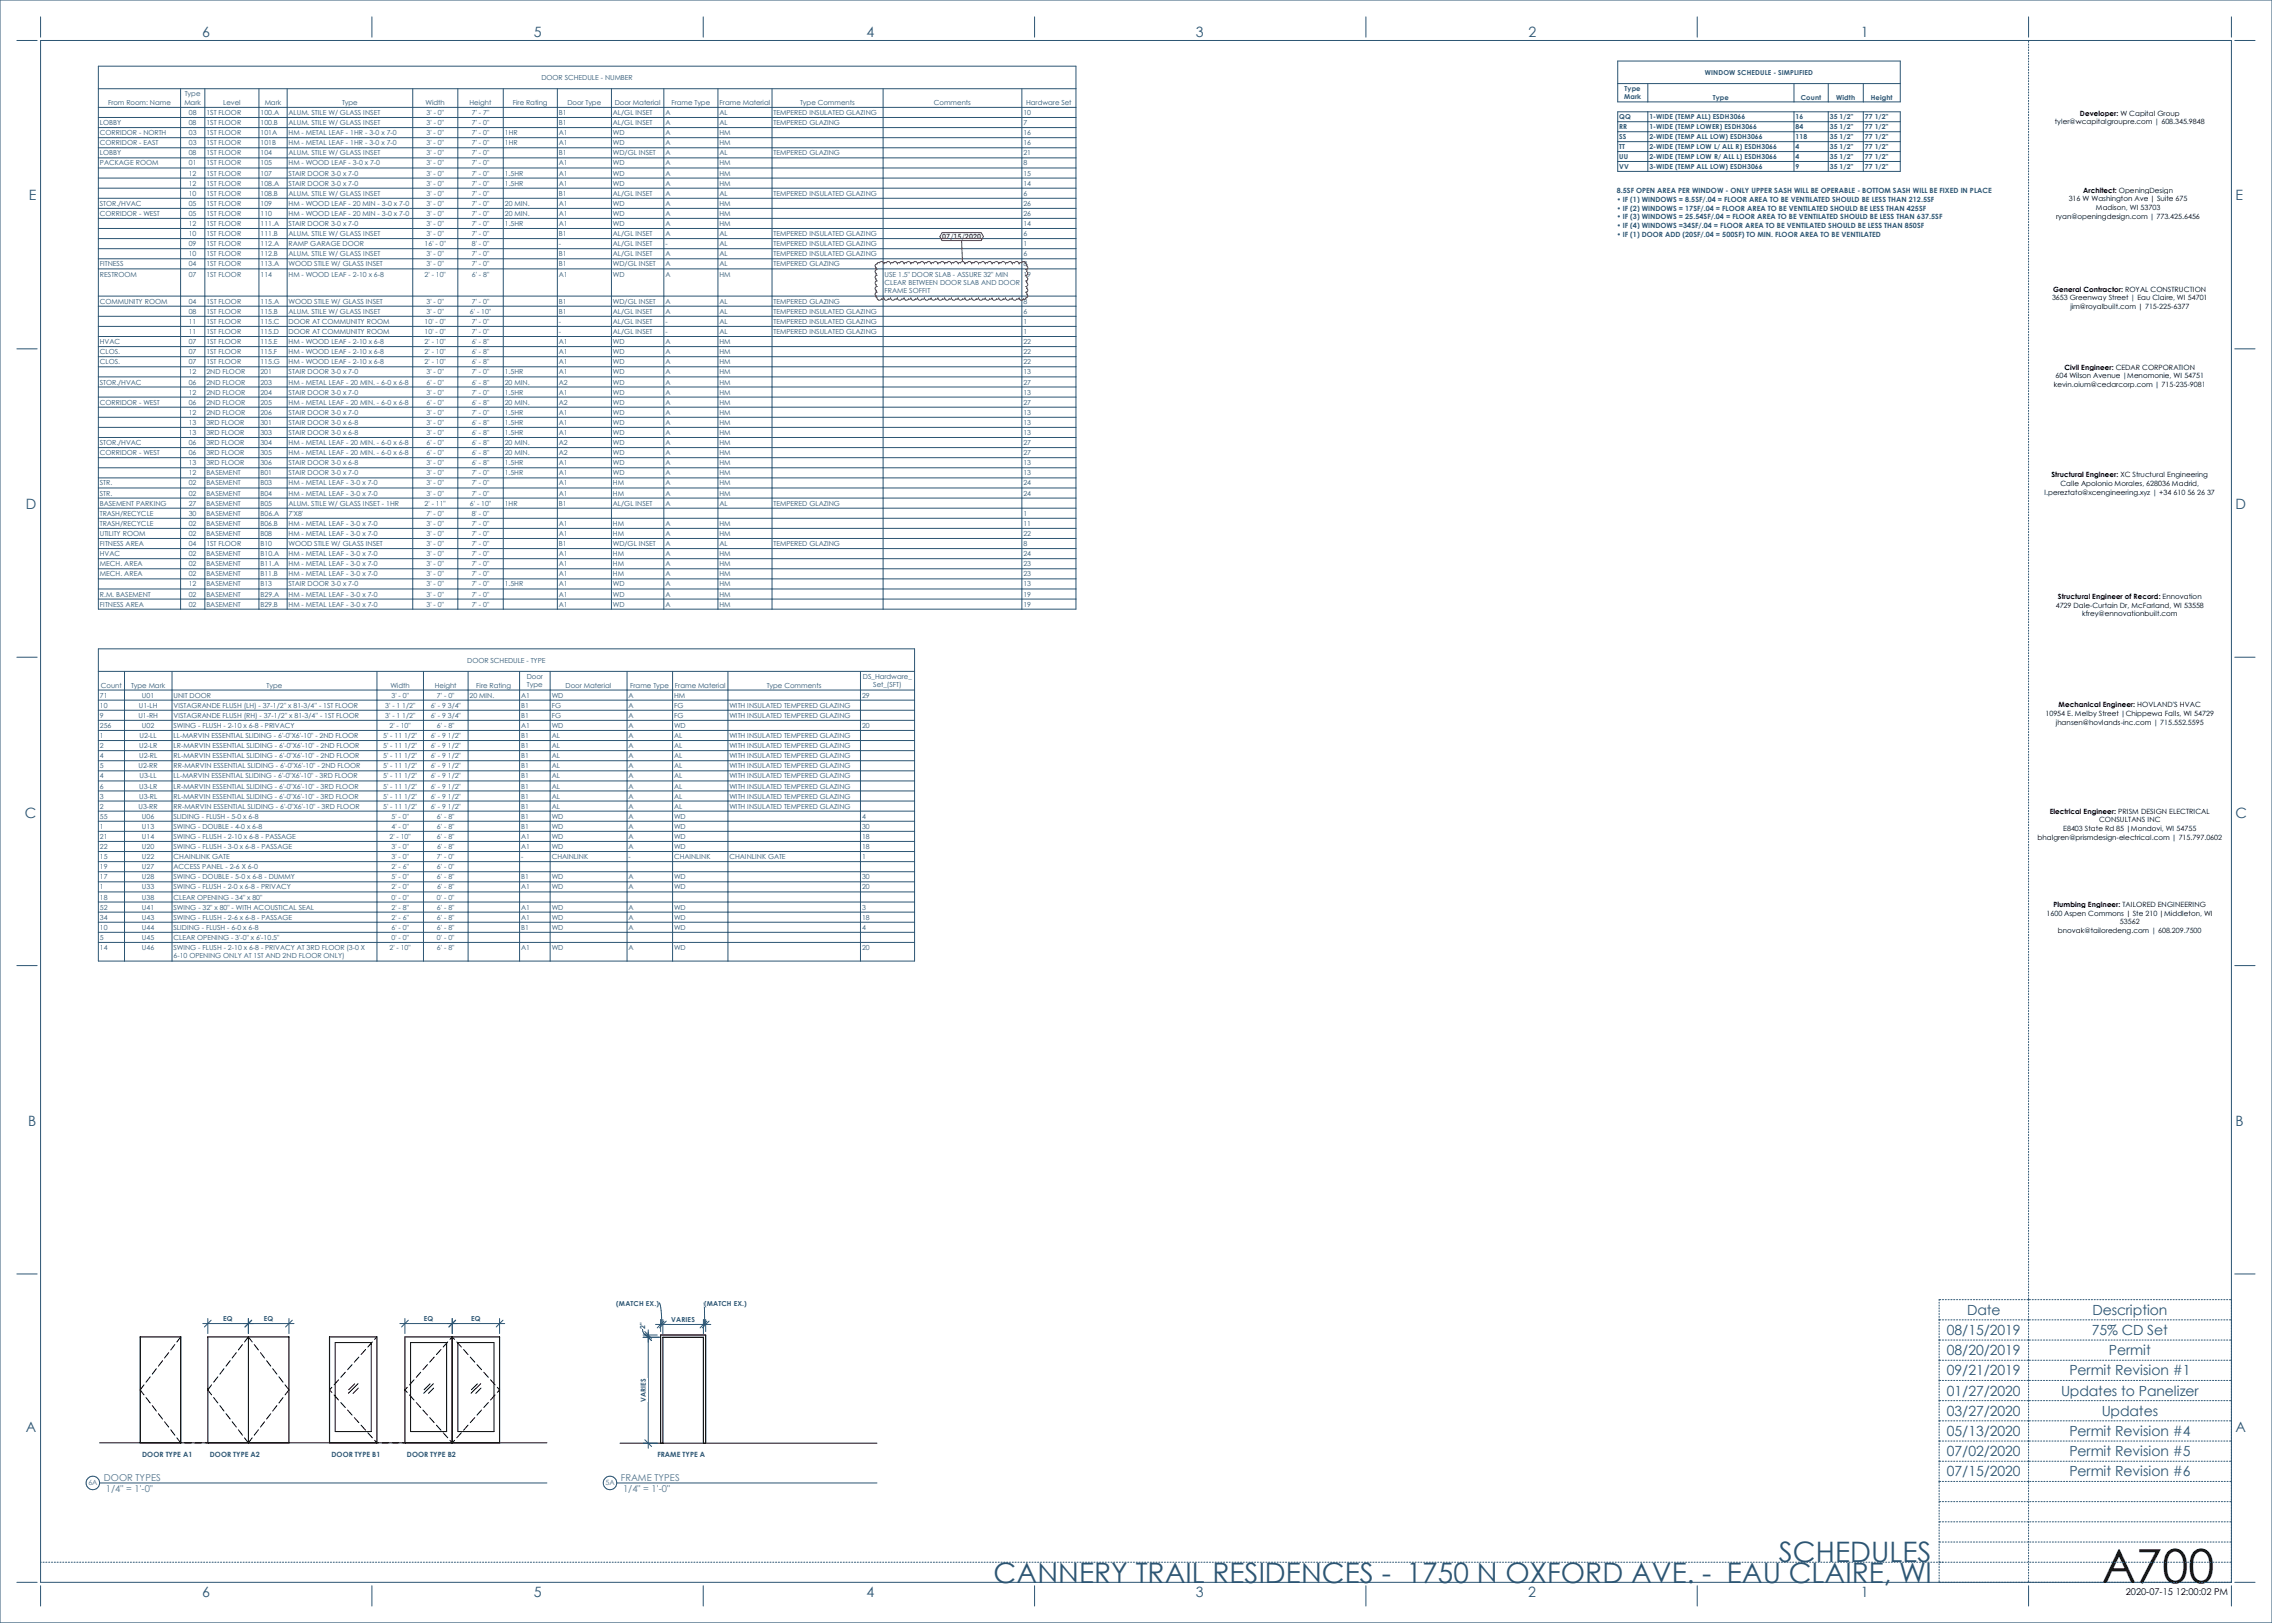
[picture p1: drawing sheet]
<svg xmlns="http://www.w3.org/2000/svg" width="1067mm" height="762mm" viewBox="0 0 1067 762" stroke-linecap="round" stroke-linejoin="round" font-family="sans-serif">
<defs><g id="words">
<text font-size="22" x="987" y="743">A700</text>
<g font-size="13.2" fill="#2c5573">
<text x="835" y="734">SCHEDULES</text>
<text x="467" y="743">CANNERY TRAIL RESIDENCES - 1750 N OXFORD AVE. - EAU CLAIRE, WI</text>
</g>
<g font-size="6.7" fill="#2c5573">
<text x="95" y="17">6</text>
<text x="251" y="17">5</text>
<text x="407" y="17">4</text>
<text x="561" y="17">3</text>
<text x="718" y="17">2</text>
<text x="874" y="17">1</text>
<text x="14" y="94">E</text>
<text x="1050" y="94">E</text>
<text x="12" y="239">D</text>
<text x="1050" y="239">D</text>
<text x="12" y="384">C</text>
<text x="1050" y="384">C</text>
<text x="13" y="529">B</text>
<text x="1050" y="529">B</text>
<text x="12" y="672">A</text>
<text x="1050" y="672">A</text>
<text x="95" y="750">6</text>
<text x="251" y="750">5</text>
<text x="407" y="750">4</text>
<text x="561" y="750">3</text>
<text x="718" y="750">2</text>
<text x="874" y="750">1</text>
</g>
<g font-size="6.6" fill="#2c5573">
<text x="924" y="617">Date</text>
<text x="982" y="617">Description</text>
<text x="914" y="627">08/15/2019</text>
<text x="982" y="627">75% CD Set</text>
<text x="914" y="636">08/20/2019</text>
<text x="990" y="636">Permit</text>
<text x="914" y="646">09/21/2019</text>
<text x="972" y="646">Permit Revision #1</text>
<text x="914" y="655">01/27/2020</text>
<text x="968" y="655">Updates to Panelizer</text>
<text x="914" y="665">03/27/2020</text>
<text x="987" y="665">Updates</text>
<text x="914" y="674">05/13/2020</text>
<text x="972" y="674">Permit Revision #4</text>
<text x="914" y="684">07/02/2020</text>
<text x="972" y="684">Permit Revision #5</text>
<text x="914" y="693">07/15/2020</text>
<text x="972" y="693">Permit Revision #6</text>
</g>
<g font-size="4.4" fill="#4a7395">
<text x="49" y="695">DOOR TYPES</text>
<text x="292" y="695">FRAME TYPES</text>
<text x="50" y="701">1/4&quot; = 1'-0&quot;</text>
<text x="293" y="701">1/4&quot; = 1'-0&quot;</text>
</g>
<text font-size="4.4" x="998" y="749">2020-07-15 12:00:02 PM</text>
<g font-size="3.4">
<text x="965" y="58">tyler@wcapitalgroupre.com | 608.345.9848</text>
<text x="977" y="54">Developer:</text>
<text x="996" y="54">W Capital Group</text>
<text x="971" y="95">316 W Washington Ave | Suite 675</text>
<text x="978" y="90">Architect:</text>
<text x="995" y="90">OpeningDesign</text>
<text x="984" y="99">Madison, WI 53703</text>
<text x="965" y="103">ryan@openingdesign.com | 773.425.6456</text>
<text x="964" y="137">General Contractor:</text>
<text x="998" y="137">ROYAL CONSTRUCTION</text>
<text x="964" y="141">3653 Greenway Street | Eau Claire, WI 54701</text>
<text x="972" y="145">jim@royalbuilt.com | 715</text>
<text x="1013" y="145">-</text>
<text x="1014" y="145">225</text>
<text x="1019" y="145">-</text>
<text x="1021" y="145">6377</text>
<text x="969" y="174">Civil Engineer:</text>
<text x="993" y="174">CEDAR CORPORATION</text>
<text x="965" y="178">604 Wilson Avenue |Menomonie, WI 54751</text>
<text x="964" y="182">kevin.oium@cedarcorp.com | 715</text>
<text x="1020" y="182">-</text>
<text x="1022" y="182">235</text>
<text x="1027" y="182">-</text>
<text x="1028" y="182">9081</text>
<text x="963" y="224">Structural Engineer:</text>
<text x="996" y="224">XC Structural Engineering</text>
<text x="960" y="232">l.pereztato@xcengineering.xyz | +34 610 56 26 37</text>
<text x="967" y="228">Calle Apolonio Morales, 628036 Madrid,</text>
<text x="966" y="281">Structural Engineer of Record: Ennovation</text>
<text x="965" y="285">4729 Dale</text>
<text x="981" y="285">-</text>
<text x="983" y="285">Curtain Dr, McFarland, WI 53558</text>
<text x="978" y="289">kfrey@ennovationbuilt.com</text>
<text x="967" y="332">Mechanical Engineer: HOVLAND'S HVAC</text>
<text x="960" y="336">10954 E. Melby Street |Chippewa Falls, WI 54729</text>
<text x="965" y="340">jhansen@hovlands-inc.com | 715.552.5595</text>
<text x="962" y="382">Electrical Engineer:</text>
<text x="995" y="382">PRISM DESIGN ELECTRICAL</text>
<text x="986" y="386">CONSULTANS INC</text>
<text x="957" y="394">bhalgren@prismdesign</text>
<text x="969" y="390">E8403 State Rd 85 |Mondovi, WI 54755</text>
<text x="994" y="394">-</text>
<text x="995" y="394">electrical.com | 715.797.0602</text>
<text x="964" y="426">Plumbing Engineer:</text>
<text x="997" y="426">TAILORED ENGINEERING</text>
<text x="961" y="430">1600 Aspen Commons | Ste 210 |Middleton, WI</text>
<text x="995" y="434">53562</text>
<text x="966" y="438">bnovak@tailoredeng.com | 608.209.7500</text>
</g>
<g font-size="3.4" fill="#2c5573">
<text x="759" y="91">8.5SF OPEN AREA PER WINDOW -</text>
<text x="759" y="95">• IF (1) WINDOWS = 8.5SF/.04 = FLOOR AREA TO BE VENTILATED SHOULD BE LESS THAN 212.5SF</text>
<text x="813" y="91">ONLY UPPER SASH WILL BE OPERABLE</text>
<text x="872" y="91">-</text>
<text x="874" y="91">BOTTOM SASH WILL BE FIXED IN PLACE</text>
<text x="759" y="99">• IF (2) WINDOWS = 17SF/.04 = FLOOR AREA TO BE VENTILATED SHOULD BE LESS THAN 425SF</text>
<text x="759" y="103">• IF (3) WINDOWS = 25.54SF/.04 = FLOOR AREA TO BE VENTILATED SHOULD BE LESS THAN 637.5SF</text>
<text x="759" y="107">• IF (4) WINDOWS =34SF/.04 = FLOOR AREA TO BE VENTILATED SHOULD BE LESS THAN 850SF</text>
<text x="759" y="111">• IF (1) DOOR ADD (20SF/.04 = 500SF) TO MIN. FLOOR AREA TO BE VENTILATED</text>
<text x="67" y="684">DOOR TYPE A1</text>
<text x="99" y="684">DOOR TYPE A2</text>
<text x="156" y="684">DOOR TYPE B1</text>
<text x="191" y="684">DOOR TYPE B2</text>
<text x="309" y="684">FRAME TYPE A</text>
</g>
<text font-size="3.4" fill="#f00" x="442" y="112">07/15/2020</text>
<g font-size="3.4" fill="#4a7395">
<text x="41" y="697">6A</text>
<text x="284" y="697">5A</text>
</g>
<g font-size="3.3" fill="#2c5573">
<text x="254" y="38">DOOR SCHEDULE - NUMBER</text>
<text x="87" y="45">Type</text>
<text x="51" y="49">From Room: Name</text>
<text x="87" y="49">Mark</text>
<text x="89" y="54">08</text>
<text x="97" y="54">1ST FLOOR</text>
<text x="105" y="49">Level</text>
<text x="122" y="54">100.A</text>
<text x="124" y="49">Mark</text>
<text x="136" y="54">ALUM. STILE W/ GLASS INSET</text>
<text x="161" y="49">Type</text>
<text x="200" y="49">Width</text>
<text x="200" y="54">3' - 0&quot;</text>
<text x="220" y="49">Height</text>
<text x="222" y="54">7' - 7&quot;</text>
<text x="241" y="49">Fire Rating</text>
<text x="262" y="54">B1</text>
<text x="266" y="49">Door Type</text>
<text x="288" y="54">AL/GL INSET</text>
<text x="289" y="49">Door Material</text>
<text x="312" y="54">A</text>
<text x="315" y="49">Frame Type</text>
<text x="338" y="54">AL</text>
<text x="338" y="49">Frame Material</text>
<text x="363" y="54">TEMPERED INSULATED GLAZING</text>
<text x="376" y="49">Type Comments</text>
<text x="438" y="49">Comments</text>
<text x="481" y="54">10</text>
<text x="482" y="49">Hardware Set</text>
<text x="47" y="59">LOBBY</text>
<text x="89" y="59">08</text>
<text x="97" y="59">1ST FLOOR</text>
<text x="122" y="59">100.B</text>
<text x="136" y="59">ALUM. STILE W/ GLASS INSET</text>
<text x="200" y="59">3' - 0&quot;</text>
<text x="222" y="59">7' - 0&quot;</text>
<text x="262" y="59">B1</text>
<text x="288" y="59">AL/GL INSET</text>
<text x="312" y="59">A</text>
<text x="338" y="59">AL</text>
<text x="363" y="59">TEMPERED GLAZING</text>
<text x="481" y="59">7</text>
<text x="47" y="63">CORRIDOR - NORTH</text>
<text x="89" y="63">03</text>
<text x="97" y="63">1ST FLOOR</text>
<text x="122" y="63">101A</text>
<text x="136" y="63">HM - METAL LEAF - 1HR - 3-0 x 7-0</text>
<text x="200" y="63">3' - 0&quot;</text>
<text x="222" y="63">7' - 0&quot;</text>
<text x="237" y="63">1HR</text>
<text x="262" y="63">A1</text>
<text x="288" y="63">WD</text>
<text x="312" y="63">A</text>
<text x="338" y="63">HM</text>
<text x="481" y="63">16</text>
<text x="47" y="68">CORRIDOR - EAST</text>
<text x="89" y="68">03</text>
<text x="97" y="68">1ST FLOOR</text>
<text x="122" y="68">101B</text>
<text x="136" y="68">HM - METAL LEAF - 1HR - 3-0 x 7-0</text>
<text x="200" y="68">3' - 0&quot;</text>
<text x="222" y="68">7' - 0&quot;</text>
<text x="237" y="68">1HR</text>
<text x="262" y="68">A1</text>
<text x="288" y="68">WD</text>
<text x="312" y="68">A</text>
<text x="338" y="68">HM</text>
<text x="481" y="68">16</text>
<text x="47" y="78">PACKAGE ROOM</text>
<text x="47" y="73">LOBBY</text>
<text x="89" y="73">08</text>
<text x="89" y="78">01</text>
<text x="97" y="73">1ST FLOOR</text>
<text x="97" y="78">1ST FLOOR</text>
<text x="122" y="73">104</text>
<text x="122" y="78">105</text>
<text x="136" y="73">ALUM. STILE W/ GLASS INSET</text>
<text x="136" y="78">HM - WOOD LEAF - 3-0 x 7-0</text>
<text x="200" y="78">3' - 0&quot;</text>
<text x="200" y="73">3' - 0&quot;</text>
<text x="222" y="78">7' - 0&quot;</text>
<text x="222" y="73">7' - 0&quot;</text>
<text x="262" y="78">A1</text>
<text x="262" y="73">B1</text>
<text x="288" y="73">WD/GL INSET</text>
<text x="288" y="78">WD</text>
<text x="312" y="78">A</text>
<text x="312" y="73">A</text>
<text x="338" y="78">HM</text>
<text x="338" y="73">AL</text>
<text x="363" y="73">TEMPERED GLAZING</text>
<text x="481" y="78">8</text>
<text x="481" y="73">21</text>
<text x="89" y="82">12</text>
<text x="97" y="82">1ST FLOOR</text>
<text x="122" y="82">107</text>
<text x="136" y="82">STAIR DOOR 3-0 x 7-0</text>
<text x="200" y="82">3' - 0&quot;</text>
<text x="222" y="82">7' - 0&quot;</text>
<text x="237" y="82">1.5HR</text>
<text x="262" y="82">A1</text>
<text x="288" y="82">WD</text>
<text x="312" y="82">A</text>
<text x="338" y="82">HM</text>
<text x="481" y="82">15</text>
<text x="89" y="87">12</text>
<text x="97" y="87">1ST FLOOR</text>
<text x="122" y="87">108.A</text>
<text x="136" y="87">STAIR DOOR 3-0 x 7-0</text>
<text x="200" y="87">3' - 0&quot;</text>
<text x="222" y="87">7' - 0&quot;</text>
<text x="237" y="87">1.5HR</text>
<text x="262" y="87">A1</text>
<text x="288" y="87">WD</text>
<text x="312" y="87">A</text>
<text x="338" y="87">HM</text>
<text x="481" y="87">14</text>
<text x="89" y="92">10</text>
<text x="97" y="92">1ST FLOOR</text>
<text x="122" y="92">108.B</text>
<text x="136" y="92">ALUM. STILE W/ GLASS INSET</text>
<text x="200" y="92">3' - 0&quot;</text>
<text x="222" y="92">7' - 0&quot;</text>
<text x="262" y="92">B1</text>
<text x="288" y="92">AL/GL INSET</text>
<text x="312" y="92">A</text>
<text x="338" y="92">AL</text>
<text x="363" y="92">TEMPERED INSULATED GLAZING</text>
<text x="481" y="92">6</text>
<text x="47" y="101">CORRIDOR - WEST</text>
<text x="47" y="97">STOR./HVAC</text>
<text x="89" y="101">05</text>
<text x="89" y="97">05</text>
<text x="97" y="101">1ST FLOOR</text>
<text x="97" y="97">1ST FLOOR</text>
<text x="122" y="101">110</text>
<text x="122" y="97">109</text>
<text x="136" y="101">HM - WOOD LEAF - 20 MIN - 3-0 x 7-0</text>
<text x="136" y="97">HM - WOOD LEAF - 20 MIN - 3-0 x 7-0</text>
<text x="200" y="97">3' - 0&quot;</text>
<text x="200" y="101">3' - 0&quot;</text>
<text x="222" y="97">7' - 0&quot;</text>
<text x="222" y="101">7' - 0&quot;</text>
<text x="237" y="97">20 MIN.</text>
<text x="237" y="101">20 MIN.</text>
<text x="262" y="97">A1</text>
<text x="262" y="101">A1</text>
<text x="288" y="97">WD</text>
<text x="288" y="101">WD</text>
<text x="312" y="97">A</text>
<text x="312" y="101">A</text>
<text x="338" y="97">HM</text>
<text x="338" y="101">HM</text>
<text x="481" y="101">26</text>
<text x="481" y="97">26</text>
<text x="89" y="106">12</text>
<text x="97" y="106">1ST FLOOR</text>
<text x="122" y="106">111.A</text>
<text x="136" y="106">STAIR DOOR 3-0 x 7-0</text>
<text x="200" y="106">3' - 0&quot;</text>
<text x="222" y="106">7' - 0&quot;</text>
<text x="237" y="106">1.5HR</text>
<text x="262" y="106">A1</text>
<text x="288" y="106">WD</text>
<text x="312" y="106">A</text>
<text x="338" y="106">HM</text>
<text x="481" y="106">14</text>
<text x="89" y="111">10</text>
<text x="97" y="111">1ST FLOOR</text>
<text x="122" y="111">111.B</text>
<text x="136" y="111">ALUM. STILE W/ GLASS INSET</text>
<text x="200" y="111">3' - 0&quot;</text>
<text x="222" y="111">7' - 0&quot;</text>
<text x="262" y="111">B1</text>
<text x="288" y="111">AL/GL INSET</text>
<text x="312" y="111">A</text>
<text x="338" y="111">AL</text>
<text x="363" y="111">TEMPERED INSULATED GLAZING</text>
<text x="481" y="111">6</text>
<text x="89" y="116">09</text>
<text x="97" y="116">1ST FLOOR</text>
<text x="122" y="116">112.A</text>
<text x="136" y="116">RAMP GARAGE DOOR</text>
<text x="199" y="116">16' - 0&quot;</text>
<text x="222" y="116">8' - 0&quot;</text>
<text x="262" y="116">-</text>
<text x="288" y="116">AL/GL INSET</text>
<text x="312" y="116">-</text>
<text x="338" y="116">AL</text>
<text x="363" y="116">TEMPERED INSULATED GLAZING</text>
<text x="481" y="116">1</text>
<text x="47" y="125">FITNESS</text>
<text x="89" y="120">10</text>
<text x="89" y="125">04</text>
<text x="97" y="120">1ST FLOOR</text>
<text x="97" y="125">1ST FLOOR</text>
<text x="122" y="120">112.B</text>
<text x="122" y="125">113.A</text>
<text x="136" y="120">ALUM. STILE W/ GLASS INSET</text>
<text x="136" y="125">WOOD STILE W/ GLASS INSET</text>
<text x="200" y="125">3' - 0&quot;</text>
<text x="200" y="120">3' - 0&quot;</text>
<text x="222" y="125">7' - 0&quot;</text>
<text x="222" y="120">7' - 0&quot;</text>
<text x="262" y="125">B1</text>
<text x="262" y="120">B1</text>
<text x="288" y="125">WD/GL INSET</text>
<text x="288" y="120">AL/GL INSET</text>
<text x="312" y="125">A</text>
<text x="312" y="120">A</text>
<text x="338" y="125">AL</text>
<text x="338" y="120">AL</text>
<text x="363" y="125">TEMPERED GLAZING</text>
<text x="363" y="120">TEMPERED INSULATED GLAZING</text>
<text x="481" y="120">6</text>
<text x="481" y="125">8</text>
<text x="47" y="130">RESTROOM</text>
<text x="89" y="130">07</text>
<text x="97" y="130">1ST FLOOR</text>
<text x="122" y="130">114</text>
<text x="136" y="130">HM - WOOD LEAF - 2-10 x 6-8</text>
<text x="199" y="130">2' - 10&quot;</text>
<text x="222" y="130">6' - 8&quot;</text>
<text x="262" y="130">A1</text>
<text x="288" y="130">WD</text>
<text x="312" y="130">A</text>
<text x="338" y="130">HM</text>
<text x="415" y="130">USE 1.5&quot; DOOR SLAB - ASSURE 32&quot; MIN</text>
<text x="481" y="130">19</text>
<text x="415" y="134">CLEAR BETWEEN DOOR SLAB AND DOOR</text>
<text x="415" y="138">FRAME SOFFIT</text>
<text x="47" y="143">COMMUNITY ROOM</text>
<text x="89" y="143">04</text>
<text x="97" y="143">1ST FLOOR</text>
<text x="122" y="143">115.A</text>
<text x="136" y="143">WOOD STILE W/ GLASS INSET</text>
<text x="200" y="143">3' - 0&quot;</text>
<text x="222" y="143">7' - 0&quot;</text>
<text x="262" y="143">B1</text>
<text x="288" y="143">WD/GL INSET</text>
<text x="312" y="143">A</text>
<text x="338" y="143">AL</text>
<text x="363" y="143">TEMPERED GLAZING</text>
<text x="481" y="143">8</text>
<text x="89" y="147">08</text>
<text x="97" y="147">1ST FLOOR</text>
<text x="122" y="147">115.B</text>
<text x="136" y="147">ALUM. STILE W/ GLASS INSET</text>
<text x="200" y="147">3' - 0&quot;</text>
<text x="221" y="147">6' - 10&quot;</text>
<text x="262" y="147">B1</text>
<text x="288" y="147">AL/GL INSET</text>
<text x="312" y="147">A</text>
<text x="338" y="147">AL</text>
<text x="363" y="147">TEMPERED INSULATED GLAZING</text>
<text x="481" y="147">6</text>
<text x="89" y="152">11</text>
<text x="97" y="152">1ST FLOOR</text>
<text x="122" y="152">115.C</text>
<text x="136" y="152">DOOR AT COMMUNITY ROOM</text>
<text x="199" y="152">10' - 0&quot;</text>
<text x="222" y="152">7' - 0&quot;</text>
<text x="262" y="152">-</text>
<text x="288" y="152">AL/GL INSET</text>
<text x="312" y="152">-</text>
<text x="338" y="152">AL</text>
<text x="363" y="152">TEMPERED INSULATED GLAZING</text>
<text x="481" y="152">1</text>
<text x="47" y="162">HVAC</text>
<text x="89" y="162">07</text>
<text x="89" y="157">11</text>
<text x="97" y="162">1ST FLOOR</text>
<text x="97" y="157">1ST FLOOR</text>
<text x="122" y="162">115.E</text>
<text x="122" y="157">115.D</text>
<text x="136" y="162">HM - WOOD LEAF - 2-10 x 6-8</text>
<text x="136" y="157">DOOR AT COMMUNITY ROOM</text>
<text x="199" y="162">2' - 10&quot;</text>
<text x="199" y="157">10' - 0&quot;</text>
<text x="222" y="162">6' - 8&quot;</text>
<text x="222" y="157">7' - 0&quot;</text>
<text x="262" y="162">A1</text>
<text x="262" y="157">-</text>
<text x="288" y="162">WD</text>
<text x="288" y="157">AL/GL INSET</text>
<text x="312" y="162">A</text>
<text x="312" y="157">-</text>
<text x="338" y="162">HM</text>
<text x="338" y="157">AL</text>
<text x="363" y="157">TEMPERED INSULATED GLAZING</text>
<text x="481" y="162">22</text>
<text x="481" y="157">1</text>
<text x="47" y="166">CLOS.</text>
<text x="89" y="166">07</text>
<text x="97" y="166">1ST FLOOR</text>
<text x="122" y="166">115.F</text>
<text x="136" y="166">HM - WOOD LEAF - 2-10 x 6-8</text>
<text x="199" y="166">2' - 10&quot;</text>
<text x="222" y="166">6' - 8&quot;</text>
<text x="262" y="166">A1</text>
<text x="288" y="166">WD</text>
<text x="312" y="166">A</text>
<text x="338" y="166">HM</text>
<text x="481" y="166">22</text>
<text x="47" y="171">CLOS.</text>
<text x="89" y="171">07</text>
<text x="97" y="171">1ST FLOOR</text>
<text x="122" y="171">115.G</text>
<text x="136" y="171">HM - WOOD LEAF - 2-10 x 6-8</text>
<text x="199" y="171">2' - 10&quot;</text>
<text x="222" y="171">6' - 8&quot;</text>
<text x="262" y="171">A1</text>
<text x="288" y="171">WD</text>
<text x="312" y="171">A</text>
<text x="338" y="171">HM</text>
<text x="481" y="171">22</text>
<text x="89" y="176">12</text>
<text x="97" y="176">2ND FLOOR</text>
<text x="122" y="176">201</text>
<text x="136" y="176">STAIR DOOR 3-0 x 7-0</text>
<text x="200" y="176">3' - 0&quot;</text>
<text x="222" y="176">7' - 0&quot;</text>
<text x="237" y="176">1.5HR</text>
<text x="262" y="176">A1</text>
<text x="288" y="176">WD</text>
<text x="312" y="176">A</text>
<text x="338" y="176">HM</text>
<text x="481" y="176">13</text>
<text x="47" y="181">STOR./HVAC</text>
<text x="89" y="185">12</text>
<text x="89" y="181">06</text>
<text x="97" y="185">2ND FLOOR</text>
<text x="97" y="181">2ND FLOOR</text>
<text x="122" y="185">204</text>
<text x="122" y="181">203</text>
<text x="135" y="185">STAIR DOOR 3-0 x 7-0</text>
<text x="136" y="181">HM - METAL LEAF - 20 MIN. - 6-0 x 6-8</text>
<text x="200" y="185">3' - 0&quot;</text>
<text x="200" y="181">6' - 0&quot;</text>
<text x="222" y="185">7' - 0&quot;</text>
<text x="222" y="181">6' - 8&quot;</text>
<text x="237" y="185">1.5HR</text>
<text x="237" y="181">20 MIN.</text>
<text x="262" y="181">A2</text>
<text x="262" y="185">A1</text>
<text x="288" y="181">WD</text>
<text x="288" y="185">WD</text>
<text x="312" y="181">A</text>
<text x="312" y="185">A</text>
<text x="338" y="181">HM</text>
<text x="338" y="185">HM</text>
<text x="481" y="181">27</text>
<text x="481" y="185">13</text>
<text x="47" y="190">CORRIDOR - WEST</text>
<text x="89" y="190">06</text>
<text x="97" y="190">2ND FLOOR</text>
<text x="122" y="190">205</text>
<text x="135" y="190">HM - METAL LEAF - 20 MIN. - 6-0 x 6-8</text>
<text x="200" y="190">6' - 0&quot;</text>
<text x="222" y="190">6' - 8&quot;</text>
<text x="237" y="190">20 MIN.</text>
<text x="262" y="190">A2</text>
<text x="288" y="190">WD</text>
<text x="312" y="190">A</text>
<text x="338" y="190">HM</text>
<text x="481" y="190">27</text>
<text x="89" y="195">12</text>
<text x="97" y="195">2ND FLOOR</text>
<text x="122" y="195">206</text>
<text x="135" y="195">STAIR DOOR 3-0 x 7-0</text>
<text x="200" y="195">3' - 0&quot;</text>
<text x="222" y="195">7' - 0&quot;</text>
<text x="237" y="195">1.5HR</text>
<text x="262" y="195">A1</text>
<text x="288" y="195">WD</text>
<text x="312" y="195">A</text>
<text x="338" y="195">HM</text>
<text x="481" y="195">13</text>
<text x="89" y="200">13</text>
<text x="97" y="200">3RD FLOOR</text>
<text x="122" y="200">301</text>
<text x="135" y="200">STAIR DOOR 3-0 x 6-8</text>
<text x="200" y="200">3' - 0&quot;</text>
<text x="222" y="200">6' - 8&quot;</text>
<text x="237" y="200">1.5HR</text>
<text x="262" y="200">A1</text>
<text x="288" y="200">WD</text>
<text x="312" y="200">A</text>
<text x="338" y="200">HM</text>
<text x="481" y="200">13</text>
<text x="47" y="209">STOR./HVAC</text>
<text x="89" y="204">13</text>
<text x="89" y="209">06</text>
<text x="97" y="204">3RD FLOOR</text>
<text x="97" y="209">3RD FLOOR</text>
<text x="122" y="204">303</text>
<text x="122" y="209">304</text>
<text x="135" y="204">STAIR DOOR 3-0 x 6-8</text>
<text x="135" y="209">HM - METAL LEAF - 20 MIN. - 6-0 x 6-8</text>
<text x="200" y="204">3' - 0&quot;</text>
<text x="200" y="209">6' - 0&quot;</text>
<text x="222" y="204">6' - 8&quot;</text>
<text x="222" y="209">6' - 8&quot;</text>
<text x="237" y="204">1.5HR</text>
<text x="237" y="209">20 MIN.</text>
<text x="262" y="209">A2</text>
<text x="262" y="204">A1</text>
<text x="288" y="209">WD</text>
<text x="288" y="204">WD</text>
<text x="312" y="209">A</text>
<text x="312" y="204">A</text>
<text x="338" y="209">HM</text>
<text x="338" y="204">HM</text>
<text x="481" y="209">27</text>
<text x="481" y="204">13</text>
<text x="47" y="214">CORRIDOR - WEST</text>
<text x="89" y="214">06</text>
<text x="97" y="214">3RD FLOOR</text>
<text x="122" y="214">305</text>
<text x="135" y="214">HM - METAL LEAF - 20 MIN. - 6-0 x 6-8</text>
<text x="200" y="214">6' - 0&quot;</text>
<text x="222" y="214">6' - 8&quot;</text>
<text x="237" y="214">20 MIN.</text>
<text x="262" y="214">A2</text>
<text x="288" y="214">WD</text>
<text x="312" y="214">A</text>
<text x="338" y="214">HM</text>
<text x="481" y="214">27</text>
<text x="89" y="218">13</text>
<text x="97" y="218">3RD FLOOR</text>
<text x="122" y="218">306</text>
<text x="135" y="218">STAIR DOOR 3-0 x 6-8</text>
<text x="200" y="218">3' - 0&quot;</text>
<text x="222" y="218">6' - 8&quot;</text>
<text x="237" y="218">1.5HR</text>
<text x="262" y="218">A1</text>
<text x="288" y="218">WD</text>
<text x="312" y="218">A</text>
<text x="338" y="218">HM</text>
<text x="481" y="218">13</text>
<text x="47" y="228">STR.</text>
<text x="89" y="223">12</text>
<text x="89" y="228">02</text>
<text x="97" y="223">BASEMENT</text>
<text x="97" y="228">BASEMENT</text>
<text x="122" y="223">B01</text>
<text x="122" y="228">B03</text>
<text x="135" y="223">STAIR DOOR 3-0 x 7-0</text>
<text x="136" y="228">HM - METAL LEAF - 3-0 x 7-0</text>
<text x="200" y="223">3' - 0&quot;</text>
<text x="200" y="228">3' - 0&quot;</text>
<text x="222" y="223">7' - 0&quot;</text>
<text x="222" y="228">7' - 0&quot;</text>
<text x="237" y="223">1.5HR</text>
<text x="262" y="228">A1</text>
<text x="262" y="223">A1</text>
<text x="288" y="228">HM</text>
<text x="288" y="223">WD</text>
<text x="312" y="223">A</text>
<text x="312" y="228">A</text>
<text x="338" y="223">HM</text>
<text x="338" y="228">HM</text>
<text x="481" y="228">24</text>
<text x="481" y="223">13</text>
<text x="47" y="233">STR.</text>
<text x="89" y="233">02</text>
<text x="97" y="233">BASEMENT</text>
<text x="122" y="233">B04</text>
<text x="135" y="233">HM - METAL LEAF - 3-0 x 7-0</text>
<text x="200" y="233">3' - 0&quot;</text>
<text x="222" y="233">7' - 0&quot;</text>
<text x="262" y="233">A1</text>
<text x="288" y="233">HM</text>
<text x="312" y="233">A</text>
<text x="338" y="233">HM</text>
<text x="481" y="233">24</text>
<text x="47" y="237">BASEMENT PARKING</text>
<text x="89" y="237">27</text>
<text x="97" y="237">BASEMENT</text>
<text x="122" y="237">B05</text>
<text x="136" y="237">ALUM. STILE W/ GLASS INSET - 1HR</text>
<text x="199" y="237">2' - 11&quot;</text>
<text x="221" y="237">6' - 10&quot;</text>
<text x="237" y="237">1HR</text>
<text x="262" y="237">B1</text>
<text x="288" y="237">AL/GL INSET</text>
<text x="312" y="237">A</text>
<text x="338" y="237">AL</text>
<text x="363" y="237">TEMPERED GLAZING</text>
<text x="47" y="242">TRASH/RECYCLE</text>
<text x="89" y="242">30</text>
<text x="97" y="242">BASEMENT</text>
<text x="122" y="242">B06.A</text>
<text x="136" y="242">7'X8'</text>
<text x="200" y="242">7' - 0&quot;</text>
<text x="222" y="242">8' - 0&quot;</text>
<text x="481" y="242">1</text>
<text x="47" y="252">UTILITY ROOM</text>
<text x="47" y="247">TRASH/RECYCLE</text>
<text x="89" y="247">02</text>
<text x="89" y="252">02</text>
<text x="97" y="247">BASEMENT</text>
<text x="97" y="252">BASEMENT</text>
<text x="122" y="247">B06.B</text>
<text x="122" y="252">B08</text>
<text x="135" y="247">HM - METAL LEAF - 3-0 x 7-0</text>
<text x="136" y="252">HM - METAL LEAF - 3-0 x 7-0</text>
<text x="200" y="252">3' - 0&quot;</text>
<text x="200" y="247">3' - 0&quot;</text>
<text x="222" y="252">7' - 0&quot;</text>
<text x="222" y="247">7' - 0&quot;</text>
<text x="262" y="252">A1</text>
<text x="262" y="247">A1</text>
<text x="288" y="252">HM</text>
<text x="288" y="247">HM</text>
<text x="312" y="252">A</text>
<text x="312" y="247">A</text>
<text x="338" y="252">HM</text>
<text x="338" y="247">HM</text>
<text x="481" y="252">22</text>
<text x="481" y="247">11</text>
<text x="47" y="256">FITNESS AREA</text>
<text x="89" y="256">04</text>
<text x="97" y="256">1ST FLOOR</text>
<text x="122" y="256">B10</text>
<text x="135" y="256">WOOD STILE W/ GLASS INSET</text>
<text x="200" y="256">3' - 0&quot;</text>
<text x="222" y="256">7' - 0&quot;</text>
<text x="262" y="256">B1</text>
<text x="288" y="256">WD/GL INSET</text>
<text x="312" y="256">A</text>
<text x="338" y="256">AL</text>
<text x="363" y="256">TEMPERED GLAZING</text>
<text x="481" y="256">8</text>
<text x="47" y="261">HVAC</text>
<text x="89" y="261">02</text>
<text x="97" y="261">BASEMENT</text>
<text x="122" y="261">B10.A</text>
<text x="135" y="261">HM - METAL LEAF - 3-0 x 7-0</text>
<text x="200" y="261">3' - 0&quot;</text>
<text x="222" y="261">7' - 0&quot;</text>
<text x="262" y="261">A1</text>
<text x="288" y="261">HM</text>
<text x="312" y="261">A</text>
<text x="338" y="261">HM</text>
<text x="481" y="261">24</text>
<text x="47" y="266">MECH. AREA</text>
<text x="89" y="266">02</text>
<text x="97" y="266">BASEMENT</text>
<text x="122" y="266">B11.A</text>
<text x="136" y="266">HM - METAL LEAF - 3-0 x 7-0</text>
<text x="200" y="266">3' - 0&quot;</text>
<text x="222" y="266">7' - 0&quot;</text>
<text x="262" y="266">A1</text>
<text x="288" y="266">HM</text>
<text x="312" y="266">A</text>
<text x="338" y="266">HM</text>
<text x="481" y="266">23</text>
<text x="47" y="271">MECH. AREA</text>
<text x="89" y="275">12</text>
<text x="89" y="271">02</text>
<text x="97" y="275">BASEMENT</text>
<text x="97" y="271">BASEMENT</text>
<text x="122" y="275">B13</text>
<text x="122" y="271">B11.B</text>
<text x="135" y="275">STAIR DOOR 3-0 x 7-0</text>
<text x="135" y="271">HM - METAL LEAF - 3-0 x 7-0</text>
<text x="200" y="275">3' - 0&quot;</text>
<text x="200" y="271">3' - 0&quot;</text>
<text x="222" y="275">7' - 0&quot;</text>
<text x="222" y="271">7' - 0&quot;</text>
<text x="237" y="275">1.5HR</text>
<text x="262" y="271">A1</text>
<text x="262" y="275">A1</text>
<text x="288" y="271">HM</text>
<text x="288" y="275">WD</text>
<text x="312" y="271">A</text>
<text x="312" y="275">A</text>
<text x="338" y="271">HM</text>
<text x="338" y="275">HM</text>
<text x="481" y="271">23</text>
<text x="481" y="275">13</text>
<text x="47" y="280">R.M. BASEMENT</text>
<text x="89" y="280">02</text>
<text x="97" y="280">BASEMENT</text>
<text x="122" y="280">B29.A</text>
<text x="136" y="280">HM - METAL LEAF - 3-0 x 7-0</text>
<text x="200" y="280">3' - 0&quot;</text>
<text x="222" y="280">7' - 0&quot;</text>
<text x="262" y="280">A1</text>
<text x="288" y="280">WD</text>
<text x="312" y="280">A</text>
<text x="338" y="280">HM</text>
<text x="481" y="280">19</text>
<text x="47" y="285">FITNESS AREA</text>
<text x="89" y="285">02</text>
<text x="97" y="285">BASEMENT</text>
<text x="122" y="285">B29.B</text>
<text x="135" y="285">HM - METAL LEAF - 3-0 x 7-0</text>
<text x="200" y="285">3' - 0&quot;</text>
<text x="222" y="285">7' - 0&quot;</text>
<text x="262" y="285">A1</text>
<text x="288" y="285">WD</text>
<text x="312" y="285">A</text>
<text x="338" y="285">HM</text>
<text x="481" y="285">19</text>
<text x="219" y="311">DOOR SCHEDULE - TYPE</text>
<text x="47" y="323">Count</text>
<text x="62" y="323">Type Mark</text>
<text x="125" y="323">Type</text>
<text x="183" y="323">Width</text>
<text x="204" y="323">Height</text>
<text x="224" y="323">Fire Rating</text>
<text x="247" y="319">Door</text>
<text x="247" y="323">Type</text>
<text x="266" y="323">Door Material</text>
<text x="296" y="323">Frame Type</text>
<text x="317" y="323">Frame Material</text>
<text x="360" y="323">Type Comments</text>
<text x="405" y="319">DS_Hardware_</text>
<text x="410" y="323">Set_(SFT)</text>
<text x="47" y="328">71</text>
<text x="67" y="328">U01</text>
<text x="81" y="328">UNIT DOOR</text>
<text x="184" y="328">3' - 0&quot;</text>
<text x="205" y="328">7' - 0&quot;</text>
<text x="220" y="328">20 MIN.</text>
<text x="245" y="328">A1</text>
<text x="259" y="328">WD</text>
<text x="295" y="328">A</text>
<text x="316" y="328">HM</text>
<text x="405" y="328">29</text>
<text x="47" y="332">10</text>
<text x="65" y="332">U1-LH</text>
<text x="81" y="332">VISTAGRANDE FLUSH (LH) - 37-1/2'' x 81-3/4'' - 1ST FLOOR</text>
<text x="181" y="332">3' - 1 1/2&quot;</text>
<text x="202" y="332">6' - 9 3/4&quot;</text>
<text x="245" y="332">B1</text>
<text x="259" y="332">FG</text>
<text x="295" y="332">A</text>
<text x="316" y="332">FG</text>
<text x="343" y="332">WITH INSULATED TEMPERED GLAZING</text>
<text x="47" y="337">9</text>
<text x="47" y="342">256</text>
<text x="65" y="337">U1-RH</text>
<text x="67" y="342">U02</text>
<text x="81" y="342">SWING - FLUSH - 2-10 x 6-8 - PRIVACY</text>
<text x="81" y="337">VISTAGRANDE FLUSH (RH) - 37-1/2'' x 81-3/4'' - 1ST FLOOR</text>
<text x="181" y="337">3' - 1 1/2&quot;</text>
<text x="183" y="342">2' - 10&quot;</text>
<text x="202" y="337">6' - 9 3/4&quot;</text>
<text x="205" y="342">6' - 8&quot;</text>
<text x="245" y="337">B1</text>
<text x="245" y="342">A1</text>
<text x="259" y="337">FG</text>
<text x="259" y="342">WD</text>
<text x="295" y="337">A</text>
<text x="295" y="342">A</text>
<text x="316" y="337">FG</text>
<text x="316" y="342">WD</text>
<text x="343" y="337">WITH INSULATED TEMPERED GLAZING</text>
<text x="405" y="342">20</text>
<text x="47" y="346">1</text>
<text x="66" y="346">U2-LL</text>
<text x="81" y="346">LL-MARVIN ESSENTIAL SLIDING - 6'-0&quot;X6'-10&quot; - 2ND FLOOR</text>
<text x="180" y="346">5' - 11 1/2&quot;</text>
<text x="202" y="346">6' - 9 1/2&quot;</text>
<text x="245" y="346">B1</text>
<text x="259" y="346">AL</text>
<text x="295" y="346">A</text>
<text x="316" y="346">AL</text>
<text x="343" y="346">WITH INSULATED TEMPERED GLAZING</text>
<text x="47" y="351">2</text>
<text x="65" y="351">U2-LR</text>
<text x="81" y="351">LR-MARVIN ESSENTIAL SLIDING - 6'-0&quot;X6'-10&quot; - 2ND FLOOR</text>
<text x="180" y="351">5' - 11 1/2&quot;</text>
<text x="202" y="351">6' - 9 1/2&quot;</text>
<text x="245" y="351">B1</text>
<text x="259" y="351">AL</text>
<text x="295" y="351">A</text>
<text x="316" y="351">AL</text>
<text x="343" y="351">WITH INSULATED TEMPERED GLAZING</text>
<text x="47" y="356">4</text>
<text x="65" y="356">U2-RL</text>
<text x="81" y="356">RL-MARVIN ESSENTIAL SLIDING - 6'-0&quot;X6'-10&quot; - 2ND FLOOR</text>
<text x="180" y="356">5' - 11 1/2&quot;</text>
<text x="202" y="356">6' - 9 1/2&quot;</text>
<text x="245" y="356">B1</text>
<text x="259" y="356">AL</text>
<text x="295" y="356">A</text>
<text x="316" y="356">AL</text>
<text x="343" y="356">WITH INSULATED TEMPERED GLAZING</text>
<text x="47" y="365">4</text>
<text x="47" y="361">5</text>
<text x="65" y="361">U2-RR</text>
<text x="66" y="365">U3-LL</text>
<text x="81" y="361">RR-MARVIN ESSENTIAL SLIDING - 6'-0&quot;X6'-10&quot; - 2ND FLOOR</text>
<text x="81" y="365">LL-MARVIN ESSENTIAL SLIDING - 6'-0&quot;X6'-10&quot; - 3RD FLOOR</text>
<text x="180" y="365">5' - 11 1/2&quot;</text>
<text x="180" y="361">5' - 11 1/2&quot;</text>
<text x="202" y="365">6' - 9 1/2&quot;</text>
<text x="202" y="361">6' - 9 1/2&quot;</text>
<text x="245" y="365">B1</text>
<text x="245" y="361">B1</text>
<text x="259" y="365">AL</text>
<text x="259" y="361">AL</text>
<text x="295" y="365">A</text>
<text x="295" y="361">A</text>
<text x="316" y="365">AL</text>
<text x="316" y="361">AL</text>
<text x="343" y="365">WITH INSULATED TEMPERED GLAZING</text>
<text x="343" y="361">WITH INSULATED TEMPERED GLAZING</text>
<text x="47" y="370">6</text>
<text x="65" y="370">U3-LR</text>
<text x="81" y="370">LR-MARVIN ESSENTIAL SLIDING - 6'-0&quot;X6'-10&quot; - 3RD FLOOR</text>
<text x="180" y="370">5' - 11 1/2&quot;</text>
<text x="202" y="370">6' - 9 1/2&quot;</text>
<text x="245" y="370">B1</text>
<text x="259" y="370">AL</text>
<text x="295" y="370">A</text>
<text x="316" y="370">AL</text>
<text x="343" y="370">WITH INSULATED TEMPERED GLAZING</text>
<text x="47" y="375">3</text>
<text x="65" y="375">U3-RL</text>
<text x="81" y="375">RL-MARVIN ESSENTIAL SLIDING - 6'-0&quot;X6'-10&quot; - 3RD FLOOR</text>
<text x="180" y="375">5' - 11 1/2&quot;</text>
<text x="202" y="375">6' - 9 1/2&quot;</text>
<text x="245" y="375">B1</text>
<text x="259" y="375">AL</text>
<text x="295" y="375">A</text>
<text x="316" y="375">AL</text>
<text x="343" y="375">WITH INSULATED TEMPERED GLAZING</text>
<text x="47" y="380">2</text>
<text x="65" y="380">U3-RR</text>
<text x="81" y="380">RR-MARVIN ESSENTIAL SLIDING - 6'-0&quot;X6'-10&quot; - 3RD FLOOR</text>
<text x="180" y="380">5' - 11 1/2&quot;</text>
<text x="202" y="380">6' - 9 1/2&quot;</text>
<text x="245" y="380">B1</text>
<text x="259" y="380">AL</text>
<text x="295" y="380">A</text>
<text x="316" y="380">AL</text>
<text x="343" y="380">WITH INSULATED TEMPERED GLAZING</text>
<text x="47" y="384">55</text>
<text x="47" y="389">1</text>
<text x="67" y="384">U06</text>
<text x="67" y="389">U13</text>
<text x="81" y="384">SLIDING - FLUSH - 5-0 x 6-8</text>
<text x="81" y="389">SWING - DOUBLE - 4-0 x 6-8</text>
<text x="184" y="384">5' - 0&quot;</text>
<text x="184" y="389">4' - 0&quot;</text>
<text x="205" y="384">6' - 8&quot;</text>
<text x="205" y="389">6' - 8&quot;</text>
<text x="245" y="384">B1</text>
<text x="245" y="389">B1</text>
<text x="259" y="384">WD</text>
<text x="259" y="389">WD</text>
<text x="295" y="384">A</text>
<text x="295" y="389">A</text>
<text x="316" y="384">WD</text>
<text x="316" y="389">WD</text>
<text x="405" y="384">4</text>
<text x="405" y="389">30</text>
<text x="47" y="394">21</text>
<text x="67" y="394">U14</text>
<text x="81" y="394">SWING - FLUSH - 2-10 x 6-8 - PASSAGE</text>
<text x="183" y="394">2' - 10&quot;</text>
<text x="205" y="394">6' - 8&quot;</text>
<text x="245" y="394">A1</text>
<text x="259" y="394">WD</text>
<text x="295" y="394">A</text>
<text x="316" y="394">WD</text>
<text x="405" y="394">18</text>
<text x="47" y="399">22</text>
<text x="67" y="399">U20</text>
<text x="81" y="399">SWING - FLUSH - 3-0 x 6-8 - PASSAGE</text>
<text x="184" y="399">3' - 0&quot;</text>
<text x="205" y="399">6' - 8&quot;</text>
<text x="245" y="399">A1</text>
<text x="259" y="399">WD</text>
<text x="295" y="399">A</text>
<text x="316" y="399">WD</text>
<text x="405" y="399">18</text>
<text x="47" y="403">15</text>
<text x="67" y="403">U22</text>
<text x="81" y="403">CHAINLINK GATE</text>
<text x="184" y="403">3' - 0&quot;</text>
<text x="205" y="403">7' - 0&quot;</text>
<text x="245" y="403">-</text>
<text x="259" y="403">CHAINLINK</text>
<text x="295" y="403">-</text>
<text x="316" y="403">CHAINLINK</text>
<text x="343" y="403">CHAINLINK GATE</text>
<text x="405" y="403">1</text>
<text x="47" y="408">19</text>
<text x="47" y="413">17</text>
<text x="67" y="408">U27</text>
<text x="67" y="413">U28</text>
<text x="81" y="408">ACCESS PANEL - 2-6 X 6-0</text>
<text x="81" y="413">SWING - DOUBLE - 5-0 x 6-8 - DUMMY</text>
<text x="184" y="413">5' - 0&quot;</text>
<text x="184" y="408">2' - 6&quot;</text>
<text x="205" y="413">6' - 8&quot;</text>
<text x="205" y="408">6' - 0&quot;</text>
<text x="245" y="413">B1</text>
<text x="259" y="413">WD</text>
<text x="295" y="413">A</text>
<text x="316" y="413">WD</text>
<text x="405" y="413">30</text>
<text x="47" y="418">1</text>
<text x="67" y="418">U33</text>
<text x="81" y="418">SWING - FLUSH - 2-0 x 6-8 - PRIVACY</text>
<text x="184" y="418">2' - 0&quot;</text>
<text x="205" y="418">6' - 8&quot;</text>
<text x="245" y="418">A1</text>
<text x="259" y="418">WD</text>
<text x="295" y="418">A</text>
<text x="316" y="418">WD</text>
<text x="405" y="418">20</text>
<text x="47" y="422">18</text>
<text x="67" y="422">U38</text>
<text x="81" y="422">CLEAR OPENING - 34&quot; x 80&quot;</text>
<text x="184" y="422">0' - 0&quot;</text>
<text x="205" y="422">0' - 0&quot;</text>
<text x="47" y="427">52</text>
<text x="47" y="432">34</text>
<text x="67" y="427">U41</text>
<text x="67" y="432">U43</text>
<text x="81" y="427">SWING - 32&quot; x 80&quot; - WITH ACOUSTICAL SEAL</text>
<text x="81" y="432">SWING - FLUSH - 2-6 x 6-8 - PASSAGE</text>
<text x="184" y="432">2' - 6&quot;</text>
<text x="184" y="427">2' - 8&quot;</text>
<text x="205" y="427">6' - 8&quot;</text>
<text x="205" y="432">6' - 8&quot;</text>
<text x="245" y="432">A1</text>
<text x="245" y="427">A1</text>
<text x="259" y="432">WD</text>
<text x="259" y="427">WD</text>
<text x="295" y="432">A</text>
<text x="295" y="427">A</text>
<text x="316" y="432">WD</text>
<text x="316" y="427">WD</text>
<text x="405" y="432">18</text>
<text x="405" y="427">3</text>
<text x="47" y="437">10</text>
<text x="67" y="437">U44</text>
<text x="81" y="437">SLIDING - FLUSH - 6-0 x 6-8</text>
<text x="184" y="437">6' - 0&quot;</text>
<text x="205" y="437">6' - 8&quot;</text>
<text x="245" y="437">B1</text>
<text x="259" y="437">WD</text>
<text x="295" y="437">A</text>
<text x="316" y="437">WD</text>
<text x="405" y="437">4</text>
<text x="47" y="441">5</text>
<text x="67" y="441">U45</text>
<text x="81" y="441">CLEAR OPENING - 3'-0&quot; x 6'-10.5&quot;</text>
<text x="184" y="441">0' - 0&quot;</text>
<text x="205" y="441">0' - 0&quot;</text>
<text x="47" y="446">14</text>
<text x="67" y="446">U46</text>
<text x="81" y="446">SWING - FLUSH - 2-10 x 6-8 - PRIVACY AT 3RD FLOOR (3-0 X</text>
<text x="81" y="450">6-10 OPENING ONLY AT 1ST AND 2ND FLOOR ONLY)</text>
<text x="183" y="446">2' - 10&quot;</text>
<text x="205" y="446">6' - 8&quot;</text>
<text x="245" y="446">A1</text>
<text x="259" y="446">WD</text>
<text x="295" y="446">A</text>
<text x="316" y="446">WD</text>
<text x="405" y="446">20</text>
</g>
<g font-size="3.2" fill="#2c5573">
<text x="801" y="35">WINDOW SCHEDULE - SIMPLIFIED</text>
<text x="763" y="47">Mark</text>
<text x="763" y="43">Type</text>
<text x="804" y="47">Type</text>
<text x="846" y="47">Count</text>
<text x="862" y="47">Width</text>
<text x="878" y="47">Height</text>
<text x="760" y="56">QQ</text>
<text x="774" y="56">1-WIDE (TEMP ALL) ESDH3066</text>
<text x="843" y="56">16</text>
<text x="859" y="56">35 1/2&quot;</text>
<text x="876" y="56">77 1/2&quot;</text>
<text x="760" y="61">RR</text>
<text x="760" y="65">SS</text>
<text x="774" y="61">1-WIDE (TEMP LOWER) ESDH3066</text>
<text x="774" y="65">2-WIDE (TEMP ALL LOW) ESDH3066</text>
<text x="843" y="61">84</text>
<text x="843" y="65">118</text>
<text x="859" y="61">35 1/2&quot;</text>
<text x="859" y="65">35 1/2&quot;</text>
<text x="876" y="61">77 1/2&quot;</text>
<text x="876" y="65">77 1/2&quot;</text>
<text x="760" y="70">TT</text>
<text x="774" y="70">2-WIDE (TEMP LOW L/ ALL R) ESDH3066</text>
<text x="843" y="70">4</text>
<text x="859" y="70">35 1/2&quot;</text>
<text x="876" y="70">77 1/2&quot;</text>
<text x="760" y="75">UU</text>
<text x="774" y="75">2-WIDE (TEMP LOW R/ ALL L) ESDH3066</text>
<text x="843" y="75">4</text>
<text x="859" y="75">35 1/2&quot;</text>
<text x="876" y="75">77 1/2&quot;</text>
<text x="760" y="79">VV</text>
<text x="774" y="79">3-WIDE (TEMP ALL LOW) ESDH3066</text>
<text x="843" y="79">9</text>
<text x="859" y="79">35 1/2&quot;</text>
<text x="876" y="79">77 1/2&quot;</text>
<text x="289" y="613">(MATCH EX.)</text>
<text x="331" y="613">(MATCH EX.)</text>
<text x="105" y="620">EQ</text>
<text x="124" y="620">EQ</text>
<text x="199" y="620">EQ</text>
<text x="221" y="620">EQ</text>
<text x="303" y="624" transform="rotate(-90 303 624)">2&quot;</text>
<text x="315" y="621">VARIES</text>
<text x="303" y="658" transform="rotate(-90 303 658)">VARIES</text>
</g>
</g></defs>
<path d="M66 628h19v49h-19zM98 628h38v49h-38zM155 628h22v49h-22zM190 628h45v49h-45zM212 628v49M310 627h21v51h-1v-50h-19v50h-1z" fill="none" stroke="#000" stroke-width=".55"/>
<g fill="none" stroke="#000" stroke-width=".47">
<path d="M76 639l-2 2M79 635l-2 3M82 631l-2 3M85 628l-2 2M108 639l-2 2M111 635l-2 3M114 631l-2 3M117 628v49M117 628l-2 2M117 628l1 2M119 631l2 3M122 635l2 3"/>
<path d="M125 639l2 2M157 630h17v42h-17zM168 637l-2 3M172 634l-2 2M175 630l-2 2M177 628l-1 1M193 630h17v42h-17zM204 637l-2 3M207 634l-2 2M210 630l-2 2M211 629l1-1 1 1M215 630l2 2"/>
<path d="M215 630h17v42h-17zM218 634l2 2M221 637l2 3M68 650l-2 3 2 2M69 656l2 3M71 646l-2 3M72 660l1 2M73 643l-1 2M99 650l-1 3 1 2M100 656l2 3M102 646l-2 3M103 660l2 2"/>
<path d="M105 643l-2 2M128 643l2 2M130 660l-2 2M131 646l2 3M133 656l-2 3M134 650l2 3-2 2M156 651l-1 2 1 1M157 655l2 2M159 648l-2 2M160 658l2 3M162 644l-2 3M165 641l-2 2"/>
<path d="M167 650l-3 2M168 650l-4 4M168 652l-2 2M191 651l-1 2 1 1M192 655l2 2M194 648l-2 2M195 658l3 3M198 644l-3 3M201 641l-2 2M202 650l-3 2M203 650l-4 4M204 652l-3 2"/>
<path d="M224 641l2 2M224 650l-3 2M226 650l-5 4M226 652l-3 2M227 644l2 3M229 658l-2 3M230 648l2 2M232 655l-2 2M234 651l1 2-1 1M47 677h210M74 664l2 2M77 668l2 2"/>
<path d="M80 671l2 3M83 675l2 2M106 664l2 2M109 668l2 2M112 671l2 3M115 675l2 2M118 675l-1 2M121 671l-2 3M124 668l-2 2M127 664l-2 2M163 662l2 2M166 666l2 2"/>
<path d="M170 669l2 2M173 673l2 2M176 676l1 1M199 662l2 2M202 666l2 2M205 669l2 2M208 673l2 2M211 676l1 1 1-1M217 673l-2 2M220 669l-2 2M223 666l-2 2M226 662l-2 2"/>
<path d="M291 678h121"/>
</g>
<g fill="#fff">
<path d="M67 681h23v4h-23z"/>
<path d="M99 681h23v4h-23z"/>
<path d="M156 681h23v4h-23z"/>
<path d="M191 681h23v4h-23z"/>
</g>
<path d="M98 619v7M99 620l-3 3M117 619v7M118 620l-3 3M95 621h24" fill="none" stroke="#2c5573" stroke-width=".47"/>
<path d="M105 617h4v4h-4z" fill="#fff"/>
<path d="M117 619v7M118 620l-3 3M136 619v7M137 620l-3 3M114 621h24" fill="none" stroke="#2c5573" stroke-width=".47"/>
<path d="M124 617h4v4h-4z" fill="#fff"/>
<path d="M190 619v7M192 620l-3 3M212 619v7M214 620l-3 3M188 621h27" fill="none" stroke="#2c5573" stroke-width=".47"/>
<path d="M199 617h4v4h-4z" fill="#fff"/>
<path d="M212 619v7M214 620l-3 3M235 619v7M236 620l-3 3M210 621h27" fill="none" stroke="#2c5573" stroke-width=".47"/>
<g fill="#fff">
<path d="M221 617h5v4h-5z"/>
<path d="M309 681h22v4h-22z"/>
</g>
<path d="M302 628h8M303 626l3 3M304 625v55M302 678h7M303 676l3 3" fill="none" stroke="#2c5573" stroke-width=".47"/>
<path d="M300 647h4v11h-4z" fill="#fff"/>
<path d="M302 624v1a2.8 2.8 0 0 0 2 2M302 627h7M302 628h8M303 625l3 3M303 626l3 3M304 624v6" fill="none" stroke="#2c5573" stroke-width=".47"/>
<path d="M300 621h4v3h-4z" fill="#fff"/>
<path d="M309 612l1 3 1 7M310 619v6M311 619v7M330 619v7M331 612v10M331 619v6M308 622h26M312 620l-3 3M313 620l-3 3M332 620l-3 3M333 620l-3 3" fill="none" stroke="#2c5573" stroke-width=".47"/>
<g fill="#fff">
<path d="M289 610h20v4h-20z"/>
<path d="M315 618h11v3h-11z"/>
<path d="M331 610h20v4h-20z"/>
</g>
<g fill="none" stroke="#2c5573" stroke-width=".47">
<path d="M0 0h1067v762h-1067zM8 19h9M19 19h1029v724h-1029zM19 8v9M175 8v9M330 8v9M486 8v9M641 8v9M797 8v9M952 8v9M952 19v1M1048 8v9"/>
<path d="M1049 19h10M952 21h.1M952 22v1M952 23v1M952 25h.1M952 26v1M952 27v1M952 29h.1M952 30h.1M952 31v1M952 33h.1M952 34h.1"/>
<path d="M952 35v1M952 37h.1M952 38h.1M952 39v1M952 41h.1M952 42h.1M952 43v1M952 44v1M952 46h.1M952 47v1M952 48v1M952 50h.1"/>
<path d="M952 51v1M952 52v1M952 54h.1M952 55v1M952 56v1M952 58h.1M952 59v1M952 60v1M952 62h.1M952 63v1M952 64v1M952 66h.1"/>
<path d="M952 67h.1M952 68v1M952 70h.1M952 71h.1M952 72v1M952 74h.1M952 75h.1M952 76v1M952 78h.1M952 79h.1M952 80v1M952 82h.1"/>
<path d="M952 83h.1M952 84v1M952 85v1M952 87h.1M952 88v1M952 89v1M952 91h.1M952 92v1M952 93v1M952 95h.1M952 96v1M952 97v1"/>
<path d="M952 99h.1M952 100v1M952 101v1M952 103h.1M952 104v1M952 105v1M952 107h.1M952 108v1M952 109v1M952 111h.1M952 112h.1M952 113v1"/>
<path d="M952 115h.1M952 116h.1M952 117v1M952 119h.1M952 120h.1M952 121v1M952 123h.1M952 124h.1M952 125v1M952 126v1M952 128h.1M952 129v1"/>
<path d="M952 130v1M952 132h.1M952 133v1M952 134v1M952 136h.1M952 137v1M952 138v1M952 140h.1M952 141v1M952 142v1M952 144h.1M952 145v1"/>
<path d="M952 146v1M952 148h.1M952 149v1M952 150v1M952 152h.1M952 153v1M952 154v1M952 156h.1M952 157h.1M952 158v1M952 160h.1M8 164h9"/>
<path d="M952 161h.1M952 162v1M952 164h.1M952 165h.1M952 166v1M952 168h.1M952 169h.1M952 170v1M952 171v1M952 173h.1M952 174v1M952 175v1"/>
<path d="M952 177h.1M952 178v1M952 179v1M1049 164h10M952 181h.1M952 182v1M952 183v1M952 185h.1M952 186v1M952 187v1M952 189h.1M952 190v1"/>
<path d="M952 191v1M952 193h.1M952 194h.1M952 195v1M952 197h.1M952 198h.1M952 199v1M952 201h.1M952 202h.1M952 203v1M952 205h.1M952 206h.1"/>
<path d="M952 207v1M952 209h.1M952 210h.1M952 211v1M952 212v1M952 214h.1M952 215v1M952 216v1M952 218h.1M952 219v1M952 220v1M952 222h.1"/>
<path d="M952 223v1M952 224v1M952 226h.1M952 227v1M952 228v1M952 230h.1M952 231v1M952 232v1M952 234h.1M952 235v1M952 236v1M952 238h.1"/>
<path d="M952 239h.1M952 240v1M952 242h.1M952 243h.1M952 244v1M952 246h.1M952 247h.1M952 248v1M952 250h.1M952 251h.1M952 252v1M952 253v1"/>
<path d="M952 255h.1M952 256v1M952 257v1M952 259h.1M952 260v1M952 261v1M952 263h.1M952 264v1M952 265v1M952 267h.1M952 268v1M952 269v1"/>
<path d="M952 271h.1M952 272v1M952 273v1M952 275h.1M952 276v1M952 277v1M952 279h.1M952 280v1M952 281v1M952 283h.1M952 284h.1M952 285v1"/>
<path d="M952 287h.1M952 288h.1M952 289v1M952 291h.1M952 292h.1M952 293v1M952 295h.1M952 296h.1M952 297v1M952 298v1M952 300h.1M8 309h9"/>
<path d="M952 301v1M952 302v1M952 304h.1M952 305v1M952 306v1M952 308h.1M952 309v1M952 310v1M952 312h.1M952 313v1M952 314v1M952 316h.1"/>
<path d="M952 317v1M952 318v1M952 320h.1M1049 309h10M952 321h.1M952 322v1M952 324h.1M952 325h.1M952 326v1M952 328h.1M952 329h.1M952 330v1"/>
<path d="M952 332h.1M952 333h.1M952 334v1M952 336h.1M952 337h.1M952 338v1M952 339v1M952 341h.1M952 342v1M952 343v1M952 345h.1M952 346v1"/>
<path d="M952 347v1M952 349h.1M952 350v1M952 351v1M952 353h.1M952 354v1M952 355v1M952 357h.1M952 358v1M952 359v1M952 361h.1M952 362v1"/>
<path d="M952 363v1M952 365h.1M952 366h.1M952 367v1M952 369h.1M952 370h.1M952 371v1M952 373h.1M952 374h.1M952 375v1M952 377h.1M952 378h.1"/>
<path d="M952 379v1M952 380v1M952 382h.1M952 383v1M952 384v1M952 386h.1M952 387v1M952 388v1M952 390h.1M952 391v1M952 392v1M952 394h.1"/>
<path d="M952 395v1M952 396v1M952 398h.1M952 399v1M952 400v1M952 402h.1M952 403v1M952 404v1M952 406h.1M952 407v1M952 408v1M952 410h.1"/>
<path d="M952 411h.1M952 412v1M952 414h.1M952 415h.1M952 416v1M952 418h.1M952 419h.1M952 420v1M952 422h.1M952 423h.1M952 424v1M952 425v1"/>
<path d="M952 427h.1M952 428v1M952 429v1M952 431h.1M952 432v1M952 433v1M952 435h.1M952 436v1M952 437v1M952 439h.1M8 453h9M952 440v1"/>
<path d="M952 441v1M952 443h.1M952 444v1M952 445v1M952 447h.1M952 448h.1M952 449v1M952 451h.1M952 452h.1M952 453v1M952 455h.1M952 456h.1"/>
<path d="M952 457v1M952 459h.1M952 460h.1M1049 453h10M952 461v1M952 463h.1M952 464h.1M952 465v1M952 466v1M952 468h.1M952 469v1M952 470v1"/>
<path d="M952 472h.1M952 473v1M952 474v1M952 476h.1M952 477v1M952 478v1M952 480h.1M952 481v1M952 482v1M952 484h.1M952 485v1M952 486v1"/>
<path d="M952 488h.1M952 489v1M952 490v1M952 492h.1M952 493h.1M952 494v1M952 496h.1M952 497h.1M952 498v1M952 500h.1M952 501h.1M952 502v1"/>
<path d="M952 504h.1M952 505h.1M952 506v1M952 507v1M952 509h.1M952 510v1M952 511v1M952 513h.1M952 514v1M952 515v1M952 517h.1M952 518v1"/>
<path d="M952 519v1M952 521h.1M952 522v1M952 523v1M952 525h.1M952 526v1M952 527v1M952 529h.1M952 530v1M952 531v1M952 533h.1M952 534v1"/>
<path d="M952 535v1M952 537h.1M952 538h.1M952 539v1M952 541h.1M952 542h.1M952 543v1M952 545h.1M952 546h.1M952 547v1M952 549h.1M952 550h.1"/>
<path d="M952 551v1M952 552v1M952 554h.1M952 555v1M952 556v1M952 558h.1M952 559v1M952 560v1M952 562h.1M952 563v1M952 564v1M952 566h.1"/>
<path d="M952 567v1M952 568v1M952 570h.1M952 571v1M952 572v1M952 574h.1M952 575h.1M952 576v1M952 578h.1M952 579h.1M8 598h9M952 580v1"/>
<path d="M952 582h.1M952 583h.1M952 584v1M952 586h.1M952 587h.1M952 588v1M952 590h.1M952 591h.1M952 592v1M952 593v1M952 595h.1M952 596v1"/>
<path d="M952 597v1M952 599h.1M1049 598h10M952 600v1M952 601v1M952 603h.1M952 604v1M952 605v1M952 607h.1M952 608v1M952 609v1M19 733h.1"/>
<path d="M20 733h1M22 733h.1M23 733h.1M24 733h1M25 733h1M27 733h.1M28 733h1M29 733h1M31 733h.1M32 733h1M33 733h1M35 733h.1"/>
<path d="M36 733h1M37 733h1M39 733h.1M40 733h1M41 733h1M43 733h.1M44 733h1M45 733h1M47 733h.1M48 733h1M49 733h1M51 733h.1"/>
<path d="M52 733h.1M53 733h1M55 733h.1M56 733h.1M57 733h1M59 733h.1M60 733h.1M61 733h1M63 733h.1M64 733h.1M65 733h1M67 733h.1"/>
<path d="M68 733h.1M69 733h1M70 733h1M72 733h.1M73 733h1M74 733h1M76 733h.1M77 733h1M78 733h1M80 733h.1M81 733h1M82 733h1"/>
<path d="M84 733h.1M85 733h1M86 733h1M88 733h.1M89 733h1M90 733h1M92 733h.1M93 733h.1M94 733h1M96 733h.1M97 733h.1M98 733h1"/>
<path d="M100 733h.1M101 733h.1M102 733h1M104 733h.1M105 733h.1M106 733h1M108 733h.1M109 733h.1M110 733h1M111 733h1M113 733h.1M114 733h1"/>
<path d="M115 733h1M117 733h.1M118 733h1M119 733h1M121 733h.1M122 733h1M123 733h1M125 733h.1M126 733h1M127 733h1M129 733h.1M130 733h1"/>
<path d="M131 733h1M133 733h.1M134 733h.1M135 733h1M137 733h.1M138 733h.1M139 733h1M141 733h.1M142 733h.1M143 733h1M145 733h.1M146 733h.1"/>
<path d="M147 733h1M149 733h.1M150 733h.1M151 733h1M152 733h1M154 733h.1M155 733h1M156 733h1M158 733h.1M159 733h1M160 733h1M162 733h.1"/>
<path d="M163 733h1M164 733h1M166 733h.1M167 733h1M168 733h1M170 733h.1M171 733h1M172 733h1M174 733h.1M175 733h1M176 733h1M178 733h.1"/>
<path d="M179 733h.1M180 733h1M182 733h.1M183 733h.1M184 733h1M186 733h.1M187 733h.1M188 733h1M190 733h.1M191 733h.1M192 733h1M194 733h.1"/>
<path d="M195 733h.1M196 733h1M197 733h1M199 733h.1M200 733h1M201 733h1M203 733h.1M204 733h1M205 733h1M207 733h.1M208 733h1M209 733h1"/>
<path d="M211 733h.1M212 733h1M213 733h1M215 733h.1M216 733h1M217 733h1M219 733h.1M220 733h.1M221 733h1M223 733h.1M224 733h.1M225 733h1"/>
<path d="M227 733h.1M228 733h.1M229 733h1M231 733h.1M232 733h.1M233 733h1M235 733h.1M236 733h.1M237 733h1M238 733h1M240 733h.1M241 733h1"/>
<path d="M242 733h1M244 733h.1M245 733h1M246 733h1M248 733h.1M249 733h1M250 733h1M252 733h.1M253 733h1M254 733h1M256 733h.1M257 733h1"/>
<path d="M258 733h1M260 733h.1M261 733h.1M262 733h1M264 733h.1M265 733h.1M266 733h1M268 733h.1M269 733h.1M270 733h1M272 733h.1M273 733h.1"/>
<path d="M274 733h1M276 733h.1M277 733h.1M278 733h1M279 733h1M281 733h.1M282 733h1M283 733h1M285 733h.1M286 733h1M287 733h1M289 733h.1"/>
<path d="M290 733h1M291 733h1M293 733h.1M294 733h1M295 733h1M297 733h.1M298 733h1M299 733h1M301 733h.1M302 733h1M303 733h1M305 733h.1"/>
<path d="M306 733h.1M307 733h1M309 733h.1M310 733h.1M311 733h1M313 733h.1M314 733h.1M315 733h1M317 733h.1M318 733h.1M319 733h1M321 733h.1"/>
<path d="M322 733h.1M323 733h1M324 733h1M326 733h.1M327 733h1M328 733h1M330 733h.1M331 733h1M332 733h1M334 733h.1M335 733h1M336 733h1"/>
<path d="M338 733h.1M339 733h1M340 733h1M342 733h.1M343 733h1M344 733h1M346 733h.1M347 733h.1M348 733h1M350 733h.1M351 733h.1M352 733h1"/>
<path d="M354 733h.1M355 733h.1M356 733h1M358 733h.1M359 733h.1M360 733h1M362 733h.1M363 733h.1M364 733h1M365 733h1M367 733h.1M368 733h1"/>
<path d="M369 733h1M371 733h.1M372 733h1M373 733h1M375 733h.1M376 733h1M377 733h1M379 733h.1M380 733h1M381 733h1M383 733h.1M384 733h1"/>
<path d="M385 733h1M387 733h.1M388 733h.1M389 733h1M391 733h.1M392 733h.1M393 733h1M395 733h.1M396 733h.1M397 733h1M399 733h.1M400 733h.1"/>
<path d="M401 733h1M403 733h.1M404 733h.1M405 733h1M406 733h1M408 733h.1M409 733h1M410 733h1M412 733h.1M413 733h1M414 733h1M416 733h.1"/>
<path d="M417 733h1M418 733h1M420 733h.1M421 733h1M422 733h1M424 733h.1M425 733h1M426 733h1M428 733h.1M429 733h1M430 733h1M432 733h.1"/>
<path d="M433 733h.1M434 733h1M436 733h.1M437 733h.1M438 733h1M440 733h.1M441 733h.1M442 733h1M444 733h.1M445 733h.1M446 733h1M448 733h.1"/>
<path d="M449 733h.1M450 733h1M451 733h1M453 733h.1M454 733h1M455 733h1M457 733h.1M458 733h1M459 733h1M461 733h.1M462 733h1M463 733h1"/>
<path d="M465 733h.1M466 733h1M467 733h1M469 733h.1M470 733h1M471 733h1M473 733h.1M474 733h.1M475 733h1M477 733h.1M478 733h.1M479 733h1"/>
<path d="M481 733h.1M482 733h.1M483 733h1M485 733h.1M486 733h.1M487 733h1M489 733h.1M490 733h.1M491 733h1M492 733h1M494 733h.1M495 733h1"/>
<path d="M496 733h1M498 733h.1M499 733h1M500 733h1M502 733h.1M503 733h1M504 733h1M506 733h.1M507 733h1M508 733h1M510 733h.1M511 733h1"/>
<path d="M512 733h1M514 733h.1M515 733h.1M516 733h1M518 733h.1M519 733h.1M520 733h1M522 733h.1M523 733h.1M524 733h1M526 733h.1M527 733h.1"/>
<path d="M528 733h1M530 733h.1M531 733h.1M532 733h1M533 733h1M535 733h.1M536 733h1M537 733h1M539 733h.1M540 733h1M541 733h1M543 733h.1"/>
<path d="M544 733h1M545 733h1M547 733h.1M548 733h1M549 733h1M551 733h.1M552 733h1M553 733h1M555 733h.1M556 733h1M557 733h1M559 733h.1"/>
<path d="M560 733h.1M561 733h1M563 733h.1M564 733h.1M565 733h1M567 733h.1M568 733h.1M569 733h1M571 733h.1M572 733h.1M573 733h1M575 733h.1"/>
<path d="M576 733h.1M577 733h1M578 733h1M580 733h.1M581 733h1M582 733h1M584 733h.1M585 733h1M586 733h1M588 733h.1M589 733h1M590 733h1"/>
<path d="M592 733h.1M593 733h1M594 733h1M596 733h.1M597 733h1M598 733h1M600 733h.1M601 733h.1M602 733h1M604 733h.1M605 733h.1M606 733h1"/>
<path d="M608 733h.1M609 733h.1M610 733h1M612 733h.1M613 733h.1M614 733h1M616 733h.1M617 733h.1M618 733h1M619 733h1M621 733h.1M622 733h1"/>
<path d="M623 733h1M625 733h.1M626 733h1M627 733h1M629 733h.1M630 733h1M631 733h1M633 733h.1M634 733h1M635 733h1M637 733h.1M638 733h1"/>
<path d="M639 733h1M641 733h.1M642 733h.1M643 733h1M645 733h.1M646 733h.1M647 733h1M649 733h.1M650 733h.1M651 733h1M653 733h.1M654 733h.1"/>
<path d="M655 733h1M657 733h.1M658 733h.1M659 733h1M660 733h1M662 733h.1M663 733h1M664 733h1M666 733h.1M667 733h1M668 733h1M670 733h.1"/>
<path d="M671 733h1M672 733h1M674 733h.1M675 733h1M676 733h1M678 733h.1M679 733h1M680 733h1M682 733h.1M683 733h1M684 733h1M686 733h.1"/>
<path d="M687 733h.1M688 733h1M690 733h.1M691 733h.1M692 733h1M694 733h.1M695 733h.1M696 733h1M698 733h.1M699 733h.1M700 733h1M702 733h.1"/>
<path d="M703 733h.1M704 733h1M705 733h1M707 733h.1M708 733h1M709 733h1M711 733h.1M712 733h1M713 733h1M715 733h.1M716 733h1M717 733h1"/>
<path d="M719 733h.1M720 733h1M721 733h1M723 733h.1M724 733h1M725 733h1M727 733h.1M728 733h.1M729 733h1M731 733h.1M732 733h.1M733 733h1"/>
<path d="M735 733h.1M736 733h.1M737 733h1M739 733h.1M740 733h.1M741 733h1M743 733h.1M744 733h.1M745 733h1M746 733h1M748 733h.1M749 733h1"/>
<path d="M750 733h1M752 733h.1M753 733h1M754 733h1M756 733h.1M757 733h1M758 733h1M760 733h.1M761 733h1M762 733h1M764 733h.1M765 733h1"/>
<path d="M766 733h1M768 733h.1M769 733h.1M770 733h1M772 733h.1M773 733h.1M774 733h1M776 733h.1M777 733h.1M778 733h1M780 733h.1M781 733h.1"/>
<path d="M782 733h1M784 733h.1M785 733h.1M786 733h1M787 733h1M789 733h.1M790 733h1M791 733h1M793 733h.1M794 733h1M795 733h1M797 733h.1"/>
<path d="M798 733h1M799 733h1M801 733h.1M802 733h1M803 733h1M805 733h.1M806 733h1M807 733h1M809 733h.1M810 733h1M811 733h1M813 733h.1"/>
<path d="M814 733h.1M815 733h1M817 733h.1M818 733h.1M819 733h1M821 733h.1M822 733h.1M823 733h1M825 733h.1M826 733h.1M827 733h1M829 733h.1"/>
<path d="M830 733h.1M831 733h1M832 733h1M834 733h.1M835 733h1M836 733h1M838 733h.1M839 733h1M840 733h1M842 733h.1M843 733h1M844 733h1"/>
<path d="M846 733h.1M847 733h1M848 733h1M850 733h.1M851 733h1M852 733h1M854 733h.1M855 733h.1M856 733h1M858 733h.1M859 733h.1M860 733h1"/>
<path d="M862 733h.1M863 733h.1M864 733h1M866 733h.1M867 733h.1M868 733h1M870 733h.1M871 733h.1M872 733h1M873 733h1M875 733h.1M876 733h1"/>
<path d="M877 733h1M879 733h.1M880 733h1M881 733h1M883 733h.1M884 733h1M885 733h1M887 733h.1M888 733h1M889 733h1M891 733h.1M892 733h1"/>
<path d="M893 733h1M895 733h.1M896 733h.1M897 733h1M899 733h.1M900 733h.1M901 733h1M903 733h.1M904 733h.1M905 733h1M907 733h.1M908 733h.1"/>
<path d="M909 733h1M911 733h.1M912 733h.1M8 743h9M19 745v9M175 745v9M330 745v9M486 745v9M641 745v9M797 745v9M952 745v9M1048 745v9"/>
<path d="M1049 743h10"/>
</g>
<g fill="#fff">
<path d="M978 87h17v4h-17z"/>
<path d="M995 87h25v4h-25z"/>
<path d="M971 91h56v4h-56z"/>
<path d="M984 95h30v4h-30z"/>
<path d="M965 99h68v5h-68z"/>
<path d="M977 51h19v4h-19z"/>
<path d="M996 51h27v4h-27z"/>
<path d="M965 55h70v4h-70z"/>
<path d="M967 329h37v4h-37z"/>
<path d="M1004 329h29v4h-29z"/>
<path d="M960 333h80v4h-80z"/>
<path d="M965 337h31v4h-31z"/>
<path d="M996 337h1v4h-1z"/>
<path d="M997 337h38v4h-38z"/>
<path d="M969 170h24v4h-24z"/>
<path d="M993 170h38v4h-38z"/>
<path d="M965 174h70v4h-70z"/>
<path d="M964 178h56v4h-56z"/>
<path d="M1020 178h2v4h-2z"/>
<path d="M1022 178h5v4h-5z"/>
<path d="M1027 178h1v4h-1z"/>
<path d="M1028 178h8v4h-8z"/>
<path d="M964 134h34v4h-34z"/>
<path d="M998 134h38v4h-38z"/>
<path d="M964 138h73v4h-73z"/>
<path d="M972 142h41v4h-41z"/>
<path d="M1013 142h1v4h-1z"/>
<path d="M1014 142h5v4h-5z"/>
<path d="M1019 142h2v4h-2z"/>
<path d="M1021 142h7v4h-7z"/>
<path d="M962 379h33v4h-33z"/>
<path d="M995 379h44v4h-44z"/>
<path d="M986 383h28v4h-28z"/>
<path d="M969 387h62v4h-62z"/>
<path d="M957 391h37v4h-37z"/>
<path d="M994 391h1v4h-1z"/>
<path d="M995 391h48v4h-48z"/>
<path d="M964 422h33v5h-33z"/>
<path d="M997 422h39v5h-39z"/>
<path d="M961 427h79v4h-79z"/>
<path d="M995 431h10v4h-10z"/>
<path d="M966 435h68v4h-68z"/>
<path d="M963 221h33v4h-33z"/>
<path d="M996 221h41v4h-41z"/>
<path d="M967 225h67v4h-67z"/>
<path d="M960 229h80v4h-80z"/>
<path d="M966 278h49v4h-49z"/>
<path d="M1015 278h19v4h-19z"/>
<path d="M965 282h16v4h-16z"/>
<path d="M981 282h2v4h-2z"/>
<path d="M983 282h52v4h-52z"/>
<path d="M978 286h44v4h-44z"/>
<path d="M998 745h48v5h-48z"/>
</g>
<g fill="none" stroke="#2c5573" stroke-width=".47">
<path d="M46 31h459v255h-459zM760 29h132v19h-132zM760 39h132M774 39v9M842 39v9M858 39v9M875 39v9M46 60h459M46 55h459M46 50h459M46 42h459M85 42v244"/>
<path d="M96 42v244M122 42v244M135 42v244M194 42v244M215 42v244M236 42v244M262 42v244M287 42v244M312 42v244M337 42v244M363 42v244M415 42v244"/>
<path d="M480 42v244M760 52h132v28h-132zM760 57h132M774 52v28M842 52v28M858 52v28M875 52v28M46 79h459M46 74h459M46 69h459M46 65h459M760 76h132"/>
<path d="M760 71h132M760 67h132M760 62h132M46 98h459M46 93h459M46 88h459M46 84h459M46 117h459M46 112h459M46 107h459M46 103h459M46 139h459"/>
<path d="M46 126h459M46 121h459M46 158h459M46 153h459M46 149h459M46 144h459M46 177h459M46 172h459M46 167h459M46 163h459M46 196h459M46 191h459"/>
<path d="M46 186h459M46 182h459M46 220h459M46 215h459M46 210h459M46 205h459M46 201h459M46 239h459M46 234h459M46 229h459M46 224h459M46 258h459"/>
<path d="M46 253h459M46 248h459M46 243h459M46 277h459M46 272h459M46 267h459M46 262h459M46 281h459M46 305h383v146h-383zM46 315h383M58 315v136M81 315v136"/>
<path d="M177 315v136M199 315v136M220 315v136M244 315v136M258 315v136M294 315v136M316 315v136M342 315v136M404 315v136M46 338h383M46 333h383M46 329h383"/>
<path d="M46 324h383M46 357h383M46 352h383M46 348h383M46 343h383M46 376h383M46 371h383M46 367h383M46 362h383M46 400h383M46 395h383M46 390h383"/>
<path d="M46 386h383M46 381h383M46 419h383M46 414h383M46 409h383M46 405h383M46 438h383M46 433h383M46 428h383M46 424h383M46 442h383"/>
</g>
<path d="M40 693h7v6h-7z" fill="#fff"/>
<g fill="none" stroke="#2c5573" stroke-width=".47">
<path d="M47 696h210"/>
<circle cx="44" cy="696" r="3"/>
</g>
<path d="M283 693h7v6h-7z" fill="#fff"/>
<g fill="none" stroke="#2c5573" stroke-width=".47">
<path d="M290 696h122"/>
<circle cx="286" cy="696" r="3"/>
</g>
<g fill="#fff">
<path d="M759 87h51v4h-51z"/>
<path d="M810 87h2v4h-2z"/>
<path d="M813 87h59v4h-59z"/>
<path d="M872 87h2v4h-2z"/>
<path d="M874 87h61v4h-61z"/>
<path d="M759 91h3v5h-3z"/>
<path d="M762 91h147v5h-147z"/>
<path d="M759 96h3v4h-3z"/>
<path d="M762 96h142v4h-142z"/>
<path d="M759 100h3v4h-3z"/>
<path d="M762 100h150v4h-150z"/>
<path d="M759 104h3v4h-3z"/>
<path d="M762 104h142v4h-142z"/>
<path d="M759 108h3v4h-3z"/>
<path d="M762 108h121v4h-121z"/>
</g>
<g fill="none" stroke="#2c5573" stroke-width=".47">
<path d="M911 620h.1M911 611v1M911 613h.1M911 614v1M911 615v1M911 617h.1M911 618v1M911 619v1M911 610v1M912 620h1M912 610h1M913 620h1"/>
<path d="M913 610h1M915 620h.1M915 610h.1M916 620h1M916 610h1M917 620h1M917 610h1M919 620h.1M919 610h.1M920 620h.1M920 610h.1M921 620h1"/>
<path d="M921 610h1M923 620h.1M923 610h.1M924 620h.1M924 610h.1M925 620h1M925 610h1M927 620h.1M927 610h.1M928 620h.1M928 610h.1M929 620h1"/>
<path d="M929 610h1M931 620h.1M931 610h.1M932 620h.1M932 610h.1M933 620h1M933 610h1M935 620h.1M935 610h.1M936 620h.1M936 610h.1M937 620h1"/>
<path d="M937 610h1M938 620h1M938 610h1M940 620h.1M940 610h.1M941 620h1M941 610h1M942 620h1M942 610h1M944 620h.1M944 610h.1M945 620h1"/>
<path d="M945 610h1M946 620h1M946 610h1M948 620h.1M948 610h.1M949 620h1M949 610h1M950 620h1M950 610h1M952 620h1M952 610h1M952 610v1"/>
<path d="M952 611v1M952 613h.1M952 614v1M952 615v1M952 617h.1M952 618v1M952 619v1M954 620h1M954 610h1M956 620h.1M956 610h.1M957 620h.1"/>
<path d="M957 610h.1M958 620h1M958 610h1M959 620h1M959 610h1M961 620h.1M961 610h.1M962 620h1M962 610h1M963 620h1M963 610h1M965 620h.1"/>
<path d="M965 610h.1M966 620h1M966 610h1M967 620h1M967 610h1M969 620h.1M969 610h.1M970 620h1M970 610h1M971 620h1M971 610h1M973 620h.1"/>
<path d="M973 610h.1M974 620h1M974 610h1M975 620h1M975 610h1M977 620h.1M977 610h.1M978 620h1M978 610h1M979 620h1M979 610h1M981 620h.1"/>
<path d="M981 610h.1M982 620h1M982 610h1M983 620h1M983 610h1M985 620h.1M985 610h.1M986 620h.1M986 610h.1M987 620h1M987 610h1M989 620h.1"/>
<path d="M989 610h.1M990 620h.1M990 610h.1M991 620h1M991 610h1M993 620h.1M993 610h.1M994 620h.1M994 610h.1M995 620h1M995 610h1M997 620h.1"/>
<path d="M997 610h.1M998 620h.1M998 610h.1M999 620h1M999 610h1M1001 620h.1M1001 610h.1M1002 620h.1M1002 610h.1M1003 620h1M1003 610h1M1004 620h1"/>
<path d="M1004 610h1M1006 620h.1M1006 610h.1M1007 620h1M1007 610h1M1008 620h1M1008 610h1M1010 620h.1M1010 610h.1M1011 620h1M1011 610h1M1012 620h1"/>
<path d="M1012 610h1M1014 620h.1M1014 610h.1M1015 620h1M1015 610h1M1016 620h1M1016 610h1M1018 620h.1M1018 610h.1M1019 620h1M1019 610h1M1020 620h1"/>
<path d="M1020 610h1M1022 620h.1M1022 610h.1M1023 620h1M1023 610h1M1024 620h1M1024 610h1M1026 620h.1M1026 610h.1M1027 620h.1M1027 610h.1M1028 620h1"/>
<path d="M1028 610h1M1030 620h.1M1030 610h.1M1031 620h.1M1031 610h.1M1032 620h1M1032 610h1M1034 620h.1M1034 610h.1M1035 620h.1M1035 610h.1M1036 620h1"/>
<path d="M1036 610h1M1038 620h.1M1038 610h.1M1039 620h.1M1039 610h.1M1040 620h1M1040 610h1M1042 620h.1M1042 610h.1M1043 620h.1M1043 610h.1M1044 620h1"/>
<path d="M1044 610h1M1045 620h1M1045 610h1M1047 620h1M1047 610l1 1M1048 611v1M1048 613h.1M1048 614v1M1048 615v1M1048 617h.1M1048 618v1M1048 619v1"/>
<path d="M911 639h.1M911 629h.1M911 621h.1M911 622v1M911 623v1M911 625h.1M911 626v1M911 627v1M911 629v1M911 630v1M911 632h.1M911 633v1"/>
<path d="M911 634v1M911 636h.1M911 637h.1M911 638v1M911 640h.1M912 639h1M912 629h1M913 639h1M913 629h1M915 639h.1M915 629h.1M916 639h1"/>
<path d="M916 629h1M917 639h1M917 629h1M919 639h.1M919 629h.1M920 639h.1M920 629h.1M921 639h1M921 629h1M923 639h.1M923 629h.1M924 639h.1"/>
<path d="M924 629h.1M925 639h1M925 629h1M927 639h.1M927 629h.1M928 639h.1M928 629h.1M929 639h1M929 629h1M931 639h.1M931 629h.1M932 639h.1"/>
<path d="M932 629h.1M933 639h1M933 629h1M935 639h.1M935 629h.1M936 639h.1M936 629h.1M937 639h1M937 629h1M938 639h1M938 629h1M940 639h.1"/>
<path d="M940 629h.1M941 639h1M941 629h1M942 639h1M942 629h1M944 639h.1M944 629h.1M945 639h1M945 629h1M946 639h1M946 629h1M948 639h.1"/>
<path d="M948 629h.1M949 639h1M949 629h1M950 639h1M950 629h1M952 639h1M952 629h1M952 621h.1M952 622v1M952 623v1M952 625h.1M952 626v1"/>
<path d="M952 627v1M952 629v1M952 630v1M952 632h.1M952 633v1M952 634v1M952 636h.1M952 637h.1M952 638v1M952 640h.1M954 639h1M954 629h1"/>
<path d="M956 639h.1M956 629h.1M957 639h.1M957 629h.1M958 639h1M958 629h1M959 639h1M959 629h1M961 639h.1M961 629h.1M962 639h1M962 629h1"/>
<path d="M963 639h1M963 629h1M965 639h.1M965 629h.1M966 639h1M966 629h1M967 639h1M967 629h1M969 639h.1M969 629h.1M970 639h1M970 629h1"/>
<path d="M971 639h1M971 629h1M973 639h.1M973 629h.1M974 639h1M974 629h1M975 639h1M975 629h1M977 639h.1M977 629h.1M978 639h1M978 629h1"/>
<path d="M979 639h1M979 629h1M981 639h.1M981 629h.1M982 639h1M982 629h1M983 639h1M983 629h1M985 639h.1M985 629h.1M986 639h.1M986 629h.1"/>
<path d="M987 639h1M987 629h1M989 639h.1M989 629h.1M990 639h.1M990 629h.1M991 639h1M991 629h1M993 639h.1M993 629h.1M994 639h.1M994 629h.1"/>
<path d="M995 639h1M995 629h1M997 639h.1M997 629h.1M998 639h.1M998 629h.1M999 639h1M999 629h1M1001 639h.1M1001 629h.1M1002 639h.1M1002 629h.1"/>
<path d="M1003 639h1M1003 629h1M1004 639h1M1004 629h1M1006 639h.1M1006 629h.1M1007 639h1M1007 629h1M1008 639h1M1008 629h1M1010 639h.1M1010 629h.1"/>
<path d="M1011 639h1M1011 629h1M1012 639h1M1012 629h1M1014 639h.1M1014 629h.1M1015 639h1M1015 629h1M1016 639h1M1016 629h1M1018 639h.1M1018 629h.1"/>
<path d="M1019 639h1M1019 629h1M1020 639h1M1020 629h1M1022 639h.1M1022 629h.1M1023 639h1M1023 629h1M1024 639h1M1024 629h1M1026 639h.1M1026 629h.1"/>
<path d="M1027 639h.1M1027 629h.1M1028 639h1M1028 629h1M1030 639h.1M1030 629h.1M1031 639h.1M1031 629h.1M1032 639h1M1032 629h1M1034 639h.1M1034 629h.1"/>
<path d="M1035 639h.1M1035 629h.1M1036 639h1M1036 629h1M1038 639h.1M1038 629h.1M1039 639h.1M1039 629h.1M1040 639h1M1040 629h1M1042 639h.1M1042 629h.1"/>
<path d="M1043 639h.1M1043 629h.1M1044 639h1M1044 629h1M1045 639h1M1045 629h1M1047 639h1M1047 629h1M1048 621h.1M1048 622v1M1048 623v1M1048 625h.1"/>
<path d="M1048 626v1M1048 627v1M1048 629v1M1048 630v1M1048 632h.1M1048 633v1M1048 634v1M1048 636h.1M1048 637h.1M1048 638v1M1048 640h.1M911 658h.1"/>
<path d="M911 648h.1M911 641v1M911 642v1M911 644h.1M911 645v1M911 646v1M911 648v1M911 649v1M911 651h.1M911 652h.1M911 653v1M911 655h.1"/>
<path d="M911 656h.1M911 657v1M911 659h.1M912 658h1M912 648h1M913 658h1M913 648h1M915 658h.1M915 648h.1M916 658h1M916 648h1M917 658h1"/>
<path d="M917 648h1M919 658h.1M919 648h.1M920 658h.1M920 648h.1M921 658h1M921 648h1M923 658h.1M923 648h.1M924 658h.1M924 648h.1M925 658h1"/>
<path d="M925 648h1M927 658h.1M927 648h.1M928 658h.1M928 648h.1M929 658h1M929 648h1M931 658h.1M931 648h.1M932 658h.1M932 648h.1M933 658h1"/>
<path d="M933 648h1M935 658h.1M935 648h.1M936 658h.1M936 648h.1M937 658h1M937 648h1M938 658h1M938 648h1M940 658h.1M940 648h.1M941 658h1"/>
<path d="M941 648h1M942 658h1M942 648h1M944 658h.1M944 648h.1M945 658h1M945 648h1M946 658h1M946 648h1M948 658h.1M948 648h.1M949 658h1"/>
<path d="M949 648h1M950 658h1M950 648h1M952 658h1M952 648h1M952 641v1M952 642v1M952 644h.1M952 645v1M952 646v1M952 648v1M952 649v1"/>
<path d="M952 651h.1M952 652h.1M952 653v1M952 655h.1M952 656h.1M952 657v1M952 659h.1M954 658h1M954 648h1M956 658h.1M956 648h.1M957 658h.1"/>
<path d="M957 648h.1M958 658h1M958 648h1M959 658h1M959 648h1M961 658h.1M961 648h.1M962 658h1M962 648h1M963 658h1M963 648h1M965 658h.1"/>
<path d="M965 648h.1M966 658h1M966 648h1M967 658h1M967 648h1M969 658h.1M969 648h.1M970 658h1M970 648h1M971 658h1M971 648h1M973 658h.1"/>
<path d="M973 648h.1M974 658h1M974 648h1M975 658h1M975 648h1M977 658h.1M977 648h.1M978 658h1M978 648h1M979 658h1M979 648h1M981 658h.1"/>
<path d="M981 648h.1M982 658h1M982 648h1M983 658h1M983 648h1M985 658h.1M985 648h.1M986 658h.1M986 648h.1M987 658h1M987 648h1M989 658h.1"/>
<path d="M989 648h.1M990 658h.1M990 648h.1M991 658h1M991 648h1M993 658h.1M993 648h.1M994 658h.1M994 648h.1M995 658h1M995 648h1M997 658h.1"/>
<path d="M997 648h.1M998 658h.1M998 648h.1M999 658h1M999 648h1M1001 658h.1M1001 648h.1M1002 658h.1M1002 648h.1M1003 658h1M1003 648h1M1004 658h1"/>
<path d="M1004 648h1M1006 658h.1M1006 648h.1M1007 658h1M1007 648h1M1008 658h1M1008 648h1M1010 658h.1M1010 648h.1M1011 658h1M1011 648h1M1012 658h1"/>
<path d="M1012 648h1M1014 658h.1M1014 648h.1M1015 658h1M1015 648h1M1016 658h1M1016 648h1M1018 658h.1M1018 648h.1M1019 658h1M1019 648h1M1020 658h1"/>
<path d="M1020 648h1M1022 658h.1M1022 648h.1M1023 658h1M1023 648h1M1024 658h1M1024 648h1M1026 658h.1M1026 648h.1M1027 658h.1M1027 648h.1M1028 658h1"/>
<path d="M1028 648h1M1030 658h.1M1030 648h.1M1031 658h.1M1031 648h.1M1032 658h1M1032 648h1M1034 658h.1M1034 648h.1M1035 658h.1M1035 648h.1M1036 658h1"/>
<path d="M1036 648h1M1038 658h.1M1038 648h.1M1039 658h.1M1039 648h.1M1040 658h1M1040 648h1M1042 658h.1M1042 648h.1M1043 658h.1M1043 648h.1M1044 658h1"/>
<path d="M1044 648h1M1045 658h1M1045 648h1M1047 658h1M1047 648h1M1048 641v1M1048 642v1M1048 644h.1M1048 645v1M1048 646v1M1048 648v1M1048 649v1"/>
<path d="M1048 651h.1M1048 652h.1M1048 653v1M1048 655h.1M1048 656h.1M1048 657v1M1048 659h.1M911 677h.1M911 667h.1M911 660v1M911 661v1M911 663h.1"/>
<path d="M911 664v1M911 665v1M911 668v1M911 670h.1M911 671h.1M911 672v1M911 674h.1M911 675h.1M911 676v1M911 678h.1M911 679v1M912 677h1"/>
<path d="M912 667h1M913 677h1M913 667h1M915 677h.1M915 667h.1M916 677h1M916 667h1M917 677h1M917 667h1M919 677h.1M919 667h.1M920 677h.1"/>
<path d="M920 667h.1M921 677h1M921 667h1M923 677h.1M923 667h.1M924 677h.1M924 667h.1M925 677h1M925 667h1M927 677h.1M927 667h.1M928 677h.1"/>
<path d="M928 667h.1M929 677h1M929 667h1M931 677h.1M931 667h.1M932 677h.1M932 667h.1M933 677h1M933 667h1M935 677h.1M935 667h.1M936 677h.1"/>
<path d="M936 667h.1M937 677h1M937 667h1M938 677h1M938 667h1M940 677h.1M940 667h.1M941 677h1M941 667h1M942 677h1M942 667h1M944 677h.1"/>
<path d="M944 667h.1M945 677h1M945 667h1M946 677h1M946 667h1M948 677h.1M948 667h.1M949 677h1M949 667h1M950 677h1M950 667h1M952 677h1"/>
<path d="M952 667h1M952 660v1M952 661v1M952 663h.1M952 664v1M952 665v1M952 667h.1M952 668v1M952 670h.1M952 671h.1M952 672v1M952 674h.1"/>
<path d="M952 675h.1M952 676v1M952 678h.1M952 679v1M954 677h1M954 667h1M956 677h.1M956 667h.1M957 677h.1M957 667h.1M958 677h1M958 667h1"/>
<path d="M959 677h1M959 667h1M961 677h.1M961 667h.1M962 677h1M962 667h1M963 677h1M963 667h1M965 677h.1M965 667h.1M966 677h1M966 667h1"/>
<path d="M967 677h1M967 667h1M969 677h.1M969 667h.1M970 677h1M970 667h1M971 677h1M971 667h1M973 677h.1M973 667h.1M974 677h1M974 667h1"/>
<path d="M975 677h1M975 667h1M977 677h.1M977 667h.1M978 677h1M978 667h1M979 677h1M979 667h1M981 677h.1M981 667h.1M982 677h1M982 667h1"/>
<path d="M983 677h1M983 667h1M985 677h.1M985 667h.1M986 677h.1M986 667h.1M987 677h1M987 667h1M989 677h.1M989 667h.1M990 677h.1M990 667h.1"/>
<path d="M991 677h1M991 667h1M993 677h.1M993 667h.1M994 677h.1M994 667h.1M995 677h1M995 667h1M997 677h.1M997 667h.1M998 677h.1M998 667h.1"/>
<path d="M999 677h1M999 667h1M1001 677h.1M1001 667h.1M1002 677h.1M1002 667h.1M1003 677h1M1003 667h1M1004 677h1M1004 667h1M1006 677h.1M1006 667h.1"/>
<path d="M1007 677h1M1007 667h1M1008 677h1M1008 667h1M1010 677h.1M1010 667h.1M1011 677h1M1011 667h1M1012 677h1M1012 667h1M1014 677h.1M1014 667h.1"/>
<path d="M1015 677h1M1015 667h1M1016 677h1M1016 667h1M1018 677h.1M1018 667h.1M1019 677h1M1019 667h1M1020 677h1M1020 667h1M1022 677h.1M1022 667h.1"/>
<path d="M1023 677h1M1023 667h1M1024 677h1M1024 667h1M1026 677h.1M1026 667h.1M1027 677h.1M1027 667h.1M1028 677h1M1028 667h1M1030 677h.1M1030 667h.1"/>
<path d="M1031 677h.1M1031 667h.1M1032 677h1M1032 667h1M1034 677h.1M1034 667h.1M1035 677h.1M1035 667h.1M1036 677h1M1036 667h1M1038 677h.1M1038 667h.1"/>
<path d="M1039 677h.1M1039 667h.1M1040 677h1M1040 667h1M1042 677h.1M1042 667h.1M1043 677h.1M1043 667h.1M1044 677h1M1044 667h1M1045 677h1M1045 667h1"/>
<path d="M1047 677h1M1047 667h1M1048 660v1M1048 661v1M1048 663h.1M1048 664v1M1048 665v1M1048 667h.1M1048 668v1M1048 670h.1M1048 671h.1M1048 672v1"/>
<path d="M1048 674h.1M1048 675h.1M1048 676v1M1048 678h.1M1048 679v1M911 696h.1M911 686h.1M911 680v1M911 682h.1M911 683v1M911 684v1M911 687v1"/>
<path d="M911 689h.1M911 690h.1M911 691v1M911 692v1M911 694h.1M911 695v1M911 697v1M911 698v1M911 700h.1M912 696h1M912 686h1M913 696h1"/>
<path d="M913 686h1M915 696h.1M915 686h.1M916 696h1M916 686h1M917 696h1M917 686h1M919 696h.1M919 686h.1M920 696h.1M920 686h.1M921 696h1"/>
<path d="M921 686h1M923 696h.1M923 686h.1M924 696h.1M924 686h.1M925 696h1M925 686h1M927 696h.1M927 686h.1M928 696h.1M928 686h.1M929 696h1"/>
<path d="M929 686h1M931 696h.1M931 686h.1M932 696h.1M932 686h.1M933 696h1M933 686h1M935 696h.1M935 686h.1M936 696h.1M936 686h.1M937 696h1"/>
<path d="M937 686h1M938 696h1M938 686h1M940 696h.1M940 686h.1M941 696h1M941 686h1M942 696h1M942 686h1M944 696h.1M944 686h.1M945 696h1"/>
<path d="M945 686h1M946 696h1M946 686h1M948 696h.1M948 686h.1M949 696h1M949 686h1M950 696h1M950 686h1M952 696h.1M952 686h1M952 680v1"/>
<path d="M952 682h.1M952 683v1M952 684v1M952 686h.1M952 687v1M952 689h.1M952 690h.1M952 691v1M952 692v1M952 694h.1M952 695v1M952 697v1"/>
<path d="M952 698v1M952 700h.1M953 696h1M954 686h1M954 696h1M956 686h.1M956 696h.1M957 686h.1M957 696h1M958 686h1M958 696h1M959 686h1"/>
<path d="M960 696h.1M961 686h.1M961 696h1M962 686h1M962 696h1M963 686h1M964 696h.1M965 686h.1M965 696h.1M966 686h1M966 696h1M967 686h1"/>
<path d="M968 696h.1M969 686h.1M969 696h.1M970 686h1M970 696h1M971 686h1M972 696h.1M973 686h.1M973 696h.1M974 686h1M974 696h1M975 686h1"/>
<path d="M976 696h.1M977 686h.1M977 696h.1M978 686h1M978 696h1M979 686h1M980 696h.1M981 686h.1M981 696h.1M982 686h1M982 696h1M983 686h1"/>
<path d="M983 696h1M985 686h.1M985 696h.1M986 686h.1M986 696h1M987 686h1M987 696h1M989 686h.1M989 696h.1M990 686h.1M990 696h1M991 686h1"/>
<path d="M991 696h1M993 686h.1M993 696h.1M994 686h.1M994 696h1M995 686h1M995 696h1M997 686h.1M997 696h.1M998 686h.1M998 696h1M999 686h1"/>
<path d="M999 696h1M1001 686h.1M1001 696h.1M1002 686h.1M1002 696h1M1003 686h1M1003 696h1M1004 686h1M1005 696h.1M1006 686h.1M1006 696h1M1007 686h1"/>
<path d="M1007 696h1M1008 686h1M1009 696h.1M1010 686h.1M1010 696h.1M1011 686h1M1011 696h1M1012 686h1M1013 696h.1M1014 686h.1M1014 696h.1M1015 686h1"/>
<path d="M1015 696h1M1016 686h1M1017 696h.1M1018 686h.1M1018 696h.1M1019 686h1M1019 696h1M1020 686h1M1021 696h.1M1022 686h.1M1022 696h.1M1023 686h1"/>
<path d="M1023 696h1M1024 686h1M1025 696h.1M1026 686h.1M1026 696h.1M1027 686h.1M1027 696h1M1028 686h1M1028 696h1M1030 686h.1M1030 696h.1M1031 686h.1"/>
<path d="M1031 696h1M1032 686h1M1032 696h1M1034 686h.1M1034 696h.1M1035 686h.1M1035 696h1M1036 686h1M1036 696h1M1038 686h.1M1038 696h.1M1039 686h.1"/>
<path d="M1039 696h1M1040 686h1M1040 696h1M1042 686h.1M1042 696h.1M1043 686h.1M1043 696h1M1044 686h1M1044 696h1M1045 686h1M1046 696h.1M1047 686h1"/>
<path d="M1047 696h1M1048 680v1M1048 682h.1M1048 683v1M1048 684v1M1048 686h.1M1048 687v1M1048 689h.1M1048 690h.1M1048 691v1M1048 692v1M1048 694h.1"/>
<path d="M1048 695v1M1048 697v1M1048 698v1M1048 700h.1M911 715h.1M911 701v1M911 702v1M911 704h.1M911 706v1M911 708h.1M911 709v1M911 710v1"/>
<path d="M911 712h.1M911 713v1M911 714v1M911 716h.1M911 717v1M911 718v1M911 720h.1M911 705v1M912 715h1M912 705h1M913 715h1M913 705h1"/>
<path d="M915 715h.1M915 705h.1M916 715h1M916 705h1M917 715h1M917 705h1M919 715h.1M919 705h.1M920 715h.1M920 705h.1M921 715h1M921 705h1"/>
<path d="M923 715h.1M923 705h.1M924 715h.1M924 705h.1M925 715h1M925 705h1M927 715h.1M927 705h.1M928 715h.1M928 705h.1M929 715h1M929 705h1"/>
<path d="M931 715h.1M931 705h.1M932 715h.1M932 705h.1M933 715h1M933 705h1M935 715h.1M935 705h.1M936 715h.1M936 705h.1M937 715h1M937 705h1"/>
<path d="M938 715h1M938 705h1M940 715h.1M940 705h.1M941 715h1M941 705h1M942 715h1M942 705h1M944 715h.1M944 705h.1M945 715h1M945 705h1"/>
<path d="M946 715h1M946 705h1M948 715h.1M948 705h.1M949 715h1M949 705h1M950 715h1M950 705h1M952 715h.1M952 705h.1M952 701v1M952 702v1"/>
<path d="M952 704h.1M952 705v1M952 706v1M952 708h.1M952 709v1M952 710v1M952 712h.1M952 713v1M952 714v1M952 716h.1M952 717v1M952 718v1"/>
<path d="M952 720h.1M953 715h1M953 705h1M954 715h1M954 705h1M956 715h.1M956 705h.1M957 715h1M957 705h1M958 715h1M958 705h1M960 715h.1"/>
<path d="M960 705h.1M961 715h1M961 705h1M962 715h1M962 705h1M964 715h.1M964 705h.1M965 715h.1M965 705h.1M966 715h1M966 705h1M968 715h.1"/>
<path d="M968 705h.1M969 715h.1M969 705h.1M970 715h1M970 705h1M972 715h.1M972 705h.1M973 715h.1M973 705h.1M974 715h1M974 705h1M976 715h.1"/>
<path d="M976 705h.1M977 715h.1M977 705h.1M978 715h1M978 705h1M980 715h.1M980 705h.1M981 715h.1M981 705h.1M982 715h1M982 705h1M983 715h1"/>
<path d="M983 705h1M985 715h.1M985 705h.1M986 715h1M986 705h1M987 715h1M987 705h1M989 715h.1M989 705h.1M990 715h1M990 705h1M991 715h1"/>
<path d="M991 705h1M993 715h.1M993 705h.1M994 715h1M994 705h1M995 715h1M995 705h1M997 715h.1M997 705h.1M998 715h1M998 705h1M999 715h1"/>
<path d="M999 705h1M1001 715h.1M1001 705h.1M1002 715h1M1002 705h1M1003 715h1M1003 705h1M1005 715h.1M1005 705h.1M1006 715h1M1006 705h1M1007 715h1"/>
<path d="M1007 705h1M1009 715h.1M1009 705h.1M1010 715h.1M1010 705h.1M1011 715h1M1011 705h1M1013 715h.1M1013 705h.1M1014 715h.1M1014 705h.1M1015 715h1"/>
<path d="M1015 705h1M1017 715h.1M1017 705h.1M1018 715h.1M1018 705h.1M1019 715h1M1019 705h1M1021 715h.1M1021 705h.1M1022 715h.1M1022 705h.1M1023 715h1"/>
<path d="M1023 705h1M1025 715h.1M1025 705h.1M1026 715h.1M1026 705h.1M1027 715h1M1027 705h1M1028 715h1M1028 705h1M1030 715h.1M1030 705h.1M1031 715h1"/>
<path d="M1031 705h1M1032 715h1M1032 705h1M1034 715h.1M1034 705h.1M1035 715h1M1035 705h1M1036 715h1M1036 705h1M1038 715h.1M1038 705h.1M1039 715h1"/>
<path d="M1039 705h1M1040 715h1M1040 705h1M1042 715h.1M1042 705h.1M1043 715h1M1043 705h1M1044 715h1M1044 705h1M1046 715h.1M1046 705h.1M1047 715h1"/>
<path d="M1047 705h1v1M1048 701v1M1048 702v1M1048 704h.1M1048 706v1M1048 708h.1M1048 709v1M1048 710v1M1048 712h.1M1048 713v1M1048 714v1M1048 716h.1"/>
<path d="M1048 717v1M1048 718v1M1048 720h.1M911 733h.1M911 724h.1M911 721h.1M911 722v1M911 725h.1M911 726v1M911 728h.1M911 729h.1M911 730v1"/>
<path d="M911 732h.1M911 734v1M911 735v1M911 737h.1M911 738v1M911 739v1M912 733h1M912 724h1M913 733h1M913 724h1M915 733h.1M915 724h.1"/>
<path d="M916 733h1M916 724h1M917 733h1M917 724h1M919 733h.1M919 724h.1M920 733h.1M920 724h.1M921 733h1M921 724h1M923 733h.1M923 724h.1"/>
<path d="M924 733h.1M924 724h.1M925 733h1M925 724h1M927 733h.1M927 724h.1M928 733h.1M928 724h.1M929 733h1M929 724h1M931 733h.1M931 724h.1"/>
<path d="M932 733h.1M932 724h.1M933 733h1M933 724h1M935 733h.1M935 724h.1M936 733h.1M936 724h.1M937 733h1M937 724h1M938 733h1M938 724h1"/>
<path d="M940 733h.1M940 724h.1M941 733h1M941 724h1M942 733h1M942 724h1M944 733h.1M944 724h.1M945 733h1M945 724h1M946 733h1M946 724h1"/>
<path d="M948 733h.1M948 724h.1M949 733h1M949 724h1M950 733h1M950 724h1M952 733h.1M952 724h.1M952 721h.1M952 722v1M952 725h.1M952 726v1"/>
<path d="M952 728h.1M952 729h.1M952 730v1M952 732h.1M952 734v1M952 735v1M952 737h.1M952 738v1M952 739v1M953 733h1M953 724h1M954 733h1"/>
<path d="M954 724h1M956 733h.1M956 724h.1M957 733h1M957 724h1M958 733h1M958 724h1M960 733h.1M960 724h.1M961 733h1M961 724h1M962 733h1"/>
<path d="M962 724h1M964 733h.1M964 724h.1M965 733h.1M965 724h.1M966 733h1M966 724h1M968 733h.1M968 724h.1M969 733h.1M969 724h.1M970 733h1"/>
<path d="M970 724h1M972 733h.1M972 724h.1M973 733h.1M973 724h.1M974 733h1M974 724h1M976 733h.1M976 724h.1M977 733h.1M977 724h.1M978 733h1"/>
<path d="M978 724h1M980 733h.1M980 724h.1M981 733h.1M981 724h.1M982 733h1M982 724h1M983 733h1M983 724h1M985 733h.1M985 724h.1M986 733h1"/>
<path d="M986 724h1M987 733h1M987 724h1M989 733h.1M989 724h.1M990 733h1M990 724h1M991 733h1M991 724h1M993 733h.1M993 724h.1M994 733h1"/>
<path d="M994 724h1M995 733h1M995 724h1M997 733h.1M997 724h.1M998 733h1M998 724h1M999 733h1M999 724h1M1001 733h.1M1001 724h.1M1002 733h1"/>
<path d="M1002 724h1M1003 733h1M1003 724h1M1005 733h.1M1005 724h.1M1006 733h1M1006 724h1M1007 733h1M1007 724h1M1009 733h.1M1009 724h.1M1010 733h.1"/>
<path d="M1010 724h.1M1011 733h1M1011 724h1M1013 733h.1M1013 724h.1M1014 733h.1M1014 724h.1M1015 733h1M1015 724h1M1017 733h.1M1017 724h.1M1018 733h.1"/>
<path d="M1018 724h.1M1019 733h1M1019 724h1M1021 733h.1M1021 724h.1M1022 733h.1M1022 724h.1M1023 733h1M1023 724h1M1025 733h.1M1025 724h.1M1026 733h.1"/>
<path d="M1026 724h.1M1027 733h1M1027 724h1M1028 733h1M1028 724h1M1030 733h.1M1030 724h.1M1031 733h1M1031 724h1M1032 733h1M1032 724h1M1034 733h.1"/>
<path d="M1034 724h.1M1035 733h1M1035 724h1M1036 733h1M1036 724h1M1038 733h.1M1038 724h.1M1039 733h1M1039 724h1M1040 733h1M1040 724h1M1042 733h.1"/>
<path d="M1042 724h.1M1043 733h1M1043 724h1M1044 733h1M1044 724h1M1046 733h.1M1046 724h.1M1047 724h1M1048 733h-1M1048 721h.1M1048 722v1M1048 724h.1"/>
<path d="M1048 725h.1M1048 726v1M1048 728h.1M1048 729h.1M1048 730v1M1048 732h.1M1048 734v1M1048 735v1M1048 737h.1M1048 738v1M1048 739v1M911 742v1"/>
<path d="M911 741h.1M912 743h1M913 743h1M915 743h.1M916 743h1M917 743h1M919 743h.1M920 743h.1M921 743h1M923 743h.1M924 743h.1M925 743h1"/>
<path d="M927 743h.1M928 743h.1M929 743h1M931 743h.1M932 743h.1M933 743h1M935 743h.1M936 743h.1M937 743h1M938 743h1M940 743h.1M941 743h1"/>
<path d="M942 743h1M944 743h.1M945 743h1M946 743h1M948 743h.1M949 743h1M950 743h1M952 743h.1M952 741h.1M952 742v1M953 743h1M954 743h1"/>
<path d="M956 743h.1M957 743h1M958 743h1M960 743h.1M961 743h1M962 743h1M964 743h.1M965 743h.1M966 743h1M968 743h.1M969 743h.1M970 743h1"/>
<path d="M972 743h.1M973 743h.1M974 743h1M976 743h.1M977 743h.1M978 743h1M980 743h.1M981 743h.1M982 743h1M983 743h1M985 743h.1M986 743h1"/>
<path d="M987 743h1M989 743h.1M990 743h1M991 743h1M993 743h.1M994 743h1M995 743h1M997 743h.1M998 743h1M999 743h1M1001 743h.1M1002 743h1"/>
<path d="M1003 743h1M1005 743h.1M1006 743h1M1007 743h1M1009 743h.1M1010 743h.1M1011 743h1M1013 743h.1M1014 743h.1M1015 743h1M1017 743h.1M1018 743h.1"/>
<path d="M1019 743h1M1021 743h.1M1022 743h.1M1023 743h1M1025 743h.1M1026 743h.1M1027 743h1M1028 743h1M1030 743h.1M1031 743h1M1032 743h1M1034 743h.1"/>
<path d="M1035 743h1M1036 743h1M1038 743h.1M1039 743h1M1040 743h1M1042 743h.1M1043 743h1M1044 743h1M1046 743h.1M1048 742v1h-1M1048 741h.1"/>
</g>
<path d="M442 109h19l1 2-1 2h-19l-1-2zM452 113v10M482 130v-1l1-1-1-1a1 1 0 0 0 1-1 1 1 0 0 0-1-1 1.7 1.7 0 0 0-1-2 1.7 1.7 0 0 0-2 0l-1 1a1.1 1.1 0 0 0-1-1 1.1 1.1 0 0 0-1 0l-1 1a1.1 1.1 0 0 0-1-1 1.1 1.1 0 0 0-1 0l-1 1a1.1 1.1 0 0 0-1-1 1.1 1.1 0 0 0-1 0l-1 1a1.1 1.1 0 0 0-1-1 1.1 1.1 0 0 0-1 0l-1 1a1.1 1.1 0 0 0-1-1 1.1 1.1 0 0 0-1 0l-1 1a1.1 1.1 0 0 0-1-1 1.1 1.1 0 0 0-1 0l-2 1a1.1 1.1 0 0 0-1-1 1.1 1.1 0 0 0-1 0l-1 1a1.1 1.1 0 0 0-1-1 1.1 1.1 0 0 0-1 0l-1 1a1.1 1.1 0 0 0-1-1 1.1 1.1 0 0 0-1 0l-1 1a1.1 1.1 0 0 0-1-1 1.1 1.1 0 0 0-1 0l-1 1a1.1 1.1 0 0 0-1-1 1.1 1.1 0 0 0-1 0l-1 1a1.1 1.1 0 0 0-1-1 1.1 1.1 0 0 0-2 0l-1 1a1.1 1.1 0 0 0-1-1 1.1 1.1 0 0 0-1 0l-1 1a1.1 1.1 0 0 0-1-1 1.1 1.1 0 0 0-1 0l-1 1a1.1 1.1 0 0 0-1-1 1.1 1.1 0 0 0-1 0l-1 1a1.1 1.1 0 0 0-1-1 1.1 1.1 0 0 0-1 0l-1 1a1.1 1.1 0 0 0-1-1 1.1 1.1 0 0 0-1 0l-2 1a1.1 1.1 0 0 0-1-1 1.1 1.1 0 0 0-1 0l-1 1a1.1 1.1 0 0 0-1-1 1.1 1.1 0 0 0-1 0l-1 1a1.1 1.1 0 0 0-1-1 1.1 1.1 0 0 0-1 0l-1 1a1.1 1.1 0 0 0-1-1 1.1 1.1 0 0 0-1 0 1.7 1.7 0 0 0-2 1 1.7 1.7 0 0 0 0 2l1 1-1 1 1 1a1.5 1.5 0 0 0 0 3 1.5 1.5 0 0 0-1 1 1.5 1.5 0 0 0 1 2 1.5 1.5 0 0 0 0 2 1.5 1.5 0 0 0 0 3 1.1 1.1 0 0 0 1 1 1.1 1.1 0 0 0 1-1M482 130a.9 .9 0 0 1 1 1 .9 .9 0 0 1-1 1v1a.9 .9 0 0 1 1 1 .9 .9 0 0 1-1 1 .9 .9 0 0 1 1 1 .9 .9 0 0 1-1 1 1.7 1.7 0 0 1 1 2 1.7 1.7 0 0 1-2 1 1.1 1.1 0 0 1-2 1 1.1 1.1 0 0 1-1-1h-1a1.1 1.1 0 0 1-1 1 1.1 1.1 0 0 1-1-1h-1a1.1 1.1 0 0 1-1 1 1.1 1.1 0 0 1-1-1h-1a1.1 1.1 0 0 1-1 1 1.1 1.1 0 0 1-1-1h-1M414 140h1a1.1 1.1 0 0 0 1 1 1.1 1.1 0 0 0 1-1M417 140h1a1.3 1.3 0 0 0 1 1 1.3 1.3 0 0 0 2-1 1.3 1.3 0 0 0 1 1 1.3 1.3 0 0 0 2-1h1a1.3 1.3 0 0 0 1 1 1.3 1.3 0 0 0 1-1h1a1.3 1.3 0 0 0 1 1 1.3 1.3 0 0 0 1-1h1a1.3 1.3 0 0 0 1 1 1.3 1.3 0 0 0 1-1h1a1.3 1.3 0 0 0 1 1 1.3 1.3 0 0 0 1-1h1a1.1 1.1 0 0 0 1 1 1.1 1.1 0 0 0 1-1M439 140h1a1.1 1.1 0 0 0 1 1 1.1 1.1 0 0 0 2-1M442 140h2a1.3 1.3 0 0 0 1 1 1.3 1.3 0 0 0 1-1h1a1.3 1.3 0 0 0 1 1 1.3 1.3 0 0 0 1-1h1a1.3 1.3 0 0 0 1 1 1.3 1.3 0 0 0 1-1h1a1.3 1.3 0 0 0 1 1 1.3 1.3 0 0 0 1-1h1a1.3 1.3 0 0 0 1 1 1.3 1.3 0 0 0 2-1 1.3 1.3 0 0 0 1 1 1.3 1.3 0 0 0 2-1h1a1.1 1.1 0 0 0 0 1 1.1 1.1 0 0 0 2-1M465 140h1a1.1 1.1 0 0 0 1 1 1.1 1.1 0 0 0 1-1" fill="none" stroke="#f00" stroke-width=".47"/>
<use href="#words"/>
</svg>
